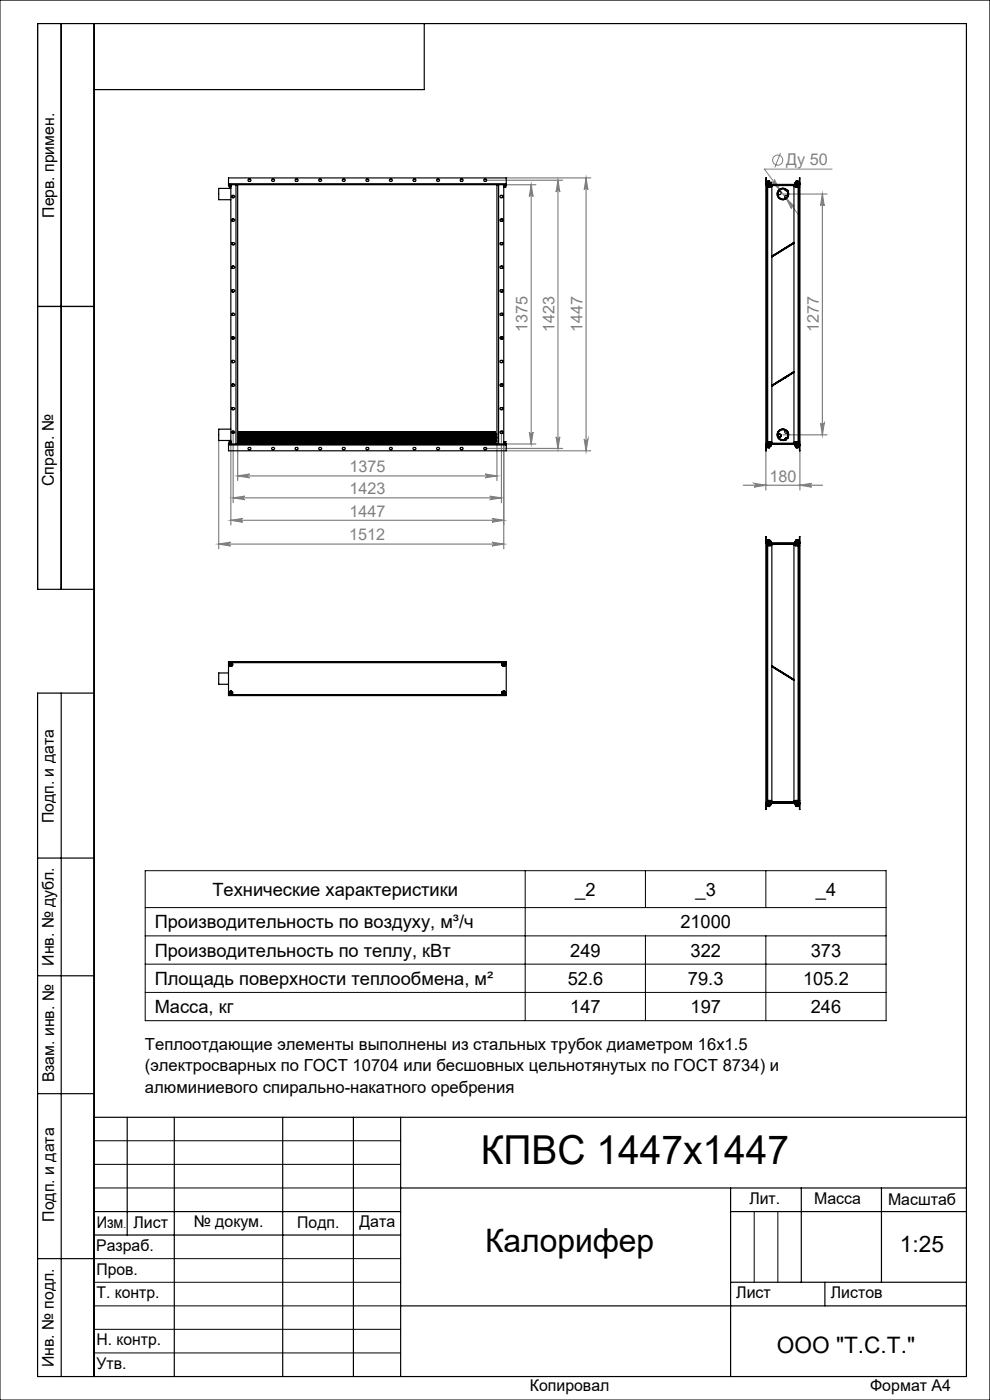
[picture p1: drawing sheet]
<svg xmlns="http://www.w3.org/2000/svg" width="210mm" height="297mm" viewBox="0 0 210 297" stroke-linecap="round" stroke-linejoin="round" font-family="sans-serif">
<defs><g id="words">
<text font-size="8.5" x="102" y="247">КПВС 1447х1447</text>
<text font-size="6.9" x="102.9" y="265.6">Калорифер</text>
<g font-size="4.8">
<text x="190.9" y="265.6">1:25</text>
<text x="164.8" y="287">ООО &quot;Т.С.Т.&quot;</text>
</g>
<g font-size="3.9">
<text x="45.1" y="190.1">Технические характеристики</text>
<text x="122" y="190">_2</text>
<text x="147.5" y="190">_3</text>
<text x="173.1" y="190">_4</text>
<text x="32.8" y="196.9">Производительность по воздуху, м³/ч</text>
<text x="144.3" y="196.9">21000</text>
<text x="32.8" y="202.9">Производительность по теплу, кВт</text>
<text x="121" y="202.9">249</text>
<text x="146.5" y="202.9">322</text>
<text x="172" y="202.9">373</text>
<text x="32.8" y="208.9">Площадь поверхности теплообмена, м²</text>
<text x="120.4" y="208.9">52.6</text>
<text x="145.9" y="208.9">79.3</text>
<text x="170.4" y="208.9">105.2</text>
<text x="32.8" y="214.9">Масса, кг</text>
<text x="121" y="214.9">147</text>
<text x="146.5" y="214.9">197</text>
<text x="172" y="214.9">246</text>
</g>
<g font-size="3.5">
<text x="30.7" y="222.8">Теплоотдающие элементы выполнены из стальных трубок диаметром 16x1.5</text>
<text x="30.7" y="227.3">(электросварных по ГОСТ 10704 или бесшовных цельнотянутых по ГОСТ 8734) и</text>
<text x="30.7" y="231.8">алюминиевого спирально-накатного оребрения</text>
</g>
<g font-size="3.4" fill="#808080">
<text x="166.8" y="35.1">Ду 50</text>
<text x="111.9" y="70.5" transform="rotate(-90 111.9 70.5)">1375</text>
<text x="117.6" y="70.5" transform="rotate(-90 117.6 70.5)">1423</text>
<text x="123.6" y="70.5" transform="rotate(-90 123.6 70.5)">1447</text>
<text x="173.7" y="70.5" transform="rotate(-90 173.7 70.5)">1277</text>
<text x="74.1" y="100.2">1375</text>
<text x="74.1" y="104.8">1423</text>
<text x="163.2" y="102.2">180</text>
<text x="74.1" y="109.6">1447</text>
<text x="74" y="114.6">1512</text>
</g>
<g font-size="3.4">
<text x="11.5" y="46.2" transform="rotate(-90 11.5 46.2)">Перв. примен.</text>
<text x="11.4" y="103.2" transform="rotate(-90 11.4 103.2)">Справ. №</text>
<text x="11.4" y="174.7" transform="rotate(-90 11.4 174.7)">Подп. и дата</text>
<text x="11.5" y="204.9" transform="rotate(-90 11.5 204.9)">Инв. № дубл.</text>
<text x="11.5" y="229.6" transform="rotate(-90 11.5 229.6)">Взам. инв. №</text>
<text x="159" y="255.5">Лит.</text>
<text x="172.7" y="255.5">Масса</text>
<text x="188.4" y="255.6">Масштаб</text>
<text x="11.5" y="259.2" transform="rotate(-90 11.5 259.2)">Подп. и дата</text>
<text x="20.5" y="260.4">Изм</text>
<text x="28.3" y="260.4">Лист</text>
<text x="41.1" y="260.4">№ докум.</text>
<text x="63.1" y="260.4">Подп.</text>
<text x="76.2" y="260.4">Дата</text>
<text x="20.4" y="265.4">Разраб.</text>
<text x="20.5" y="275.4">Т. контр.</text>
<text x="20.5" y="270.4">Пров.</text>
<text x="156.2" y="275.4">Лист</text>
<text x="176.2" y="275.4">Листов</text>
<text x="20.5" y="285.4">Н. контр.</text>
<text x="11.4" y="290" transform="rotate(-90 11.4 290)">Инв. № подл.</text>
<text x="20.5" y="290.4">Утв.</text>
<text x="112.4" y="295">Копировал</text>
<text x="184.6" y="295">Формат А4</text>
</g>
<text font-size="2.1" x="26.2" y="260.4">.</text>
</g></defs>
<g fill="none" stroke="#808080" stroke-width=".21">
<path d="M163.7 38.6a.38 .38 0 0 0 .5 0 .38 .38 0 0 0 .1-.5l1.2 2.2zM165.6 32.5l-1.2 3M176.5 35.9h-14.4l7.5 9.9M166.7 42l1.8 1.8a.38 .38 0 0 0-.5-.1 .38 .38 0 0 0-.1 .5z"/>
<circle cx="165" cy="34" r="1.08"/>
</g>
<g fill="none" stroke="#808080" stroke-width=".25">
<path d="M103 38.2h16.3M107.4 39.2h6.3M107.4 37.7h17.9M112.7 39.2v55M112.7 39.2l.4 2.5a.39 .39 0 0 0-.4-.4 .39 .39 0 0 0-.4 .4zM118.4 38.2l.3 2.5a.39 .39 0 0 0-.3-.3 .39 .39 0 0 0-.4 .3zM118.4 38.2v56.9M124.3 37.7v57.9M124.3 37.7l.4 2.5a.39 .39 0 0 0-.4-.3 .39 .39 0 0 0-.4 .3zM166.1 41.2h9.3M174.4 41.2l.4 2.5a.39 .39 0 0 0-.4-.4 .39 .39 0 0 0-.3 .4zM174.4 41.2v51"/>
<path d="M46.4 93.4v23M49 94.2v17.2M49.5 91.9v14.7M50.4 94.2v7.7M103 95.1h16.3M105.4 94.2v7.7M106.4 91.9v14.7M106.9 94.2v22.2M107.4 94.2h6.3M107.4 95.6h17.9M112.3 91.7a.39 .39 0 0 0 .4 .4 .39 .39 0 0 0 .4-.4l-.4 2.5zM118 92.7a.39 .39 0 0 0 .4 .3 .39 .39 0 0 0 .3-.3l-.3 2.4z"/>
<path d="M123.9 93.1a.39 .39 0 0 0 .4 .4 .39 .39 0 0 0 .4-.4l-.4 2.5zM162.5 95.6v8.4M166.1 92.2h9.3M169.7 95.6v8.4M174.1 89.7a.39 .39 0 0 0 .3 .4 .39 .39 0 0 0 .4-.4l-.4 2.5zM46.4 115.4l2.5-.4a.39 .39 0 0 0-.4 .4 .39 .39 0 0 0 .4 .4zM46.4 115.4h60.5M49 110.4h57.9M49 110.4l2.5-.4a.39 .39 0 0 0-.4 .4 .39 .39 0 0 0 .4 .4zM49.5 105.6h56.9M49.5 105.6l2.5-.3a.37 .37 0 0 0-.4 .3 .37 .37 0 0 0 .4 .4zM50.4 101h55"/>
<path d="M50.4 101l2.5-.4a.39 .39 0 0 0-.3 .4 .39 .39 0 0 0 .3 .3zM102.9 100.6l2.5 .4-2.5 .3a.39 .39 0 0 0 .4-.3 .39 .39 0 0 0-.4-.4zM103.9 105.3l2.5 .3-2.5 .4a.37 .37 0 0 0 .3-.4 .37 .37 0 0 0-.3-.3zM104.4 115l2.5 .4-2.5 .4a.39 .39 0 0 0 .3-.4 .39 .39 0 0 0-.3-.4zM104.4 110l2.5 .4-2.5 .4a.39 .39 0 0 0 .3-.4 .39 .39 0 0 0-.3-.4zM157.7 102.9h16.8M160 102.5l2.5 .4-2.5 .4a.39 .39 0 0 0 .3-.4 .39 .39 0 0 0-.3-.4zM169.7 102.9l2.5-.4a.39 .39 0 0 0-.4 .4 .39 .39 0 0 0 .4 .4z"/>
</g>
<g fill="none" stroke="#000" stroke-width=".21">
<path d="M0 0h210v297h-210zM30.8 184.7h157.2v31.8h-157.2zM30.8 198.5h157.2M30.8 192.5h157.2M111.4 184.7v31.8M136.9 184.7v7.8M136.9 198.5v18M162.5 184.7v7.8M162.5 198.5v18M30.8 204.5h157.2M30.8 210.5h157.2M20 242h65"/>
<path d="M20 247h65M20 252h65M160 257v15M165 257v15M20 267h65M20 272h65M20 277h65M20 282h65M20 287h65"/>
</g>
<g fill="none" stroke="#000" stroke-width=".25">
<path d="M13 5v120M20 5v287M90 5v14h-70M8 65h12M20 125h-12v-120h197v287h-197v-145h12M13 147v145M8 182h12M8 207h12M8 232h12M20 237h185M27 237v25M37 237v55"/>
<path d="M60 237v55M75 237v55M85 237v55M20 257h65M85 252h120M155 252v40M155 257h50M170 252v20M187 252v20M8 267h12M20 262h65M85 277h120"/>
<path d="M155 272h50M175 272v5"/>
</g>
<g fill="#808080">
<path d="M166.7 42l1.2 2.2a.38 .38 0 0 1 .1-.5 .38 .38 0 0 1 .5 .1zM163.7 38.6l1.8 1.7-1.2-2.2a.38 .38 0 0 1-.1 .5 .38 .38 0 0 1-.5 0z"/>
<path d="M104.4 115l2.5 .4-2.5 .4a.39 .39 0 0 0 .3-.4 .39 .39 0 0 0-.3-.4zM46.4 115.4l2.5-.4a.39 .39 0 0 0-.4 .4 .39 .39 0 0 0 .4 .4z"/>
<path d="M118 92.7a.39 .39 0 0 0 .4 .3 .39 .39 0 0 0 .3-.3l-.3 2.4zM118.4 38.2l.3 2.5a.39 .39 0 0 0-.3-.3 .39 .39 0 0 0-.4 .3z"/>
<path d="M112.7 39.2l.4 2.5a.39 .39 0 0 0-.4-.4 .39 .39 0 0 0-.4 .4zM112.3 91.7a.39 .39 0 0 0 .4 .4 .39 .39 0 0 0 .4-.4l-.4 2.5zM124.3 37.7l.4 2.5a.39 .39 0 0 0-.4-.3 .39 .39 0 0 0-.4 .3zM123.9 93.1a.39 .39 0 0 0 .4 .4 .39 .39 0 0 0 .4-.4l-.4 2.5zM174.4 41.2l.4 2.5a.39 .39 0 0 0-.4-.4 .39 .39 0 0 0-.3 .4zM174.1 89.7a.39 .39 0 0 0 .3 .4 .39 .39 0 0 0 .4-.4l-.4 2.5z"/>
<path d="M160 102.5l2.5 .4-2.5 .4a.39 .39 0 0 0 .3-.4 .39 .39 0 0 0-.3-.4zM169.7 102.9l2.5-.4a.39 .39 0 0 0-.4 .4 .39 .39 0 0 0 .4 .4z"/>
<path d="M50.4 101l2.5-.4a.39 .39 0 0 0-.3 .4 .39 .39 0 0 0 .3 .3zM102.9 100.6l2.5 .4-2.5 .3a.39 .39 0 0 0 .4-.3 .39 .39 0 0 0-.4-.4zM49 110.4l2.5-.4a.39 .39 0 0 0-.4 .4 .39 .39 0 0 0 .4 .4zM104.4 110l2.5 .4-2.5 .4a.39 .39 0 0 0 .3-.4 .39 .39 0 0 0-.3-.4z"/>
<path d="M49.5 105.6l2.5-.3a.37 .37 0 0 0-.4 .3 .37 .37 0 0 0 .4 .4zM103.9 105.3l2.5 .3-2.5 .4a.37 .37 0 0 0 .3-.4 .37 .37 0 0 0-.3-.3z"/>
</g>
<g fill="none" stroke="#000" stroke-width=".25">
<path d="M48.5 39v.2M48.5 39v-1.3h58.9v1.3M48.5 39.2v.1h.5M48.5 39h58.9M48.5 39.2h1.6M48.6 39.3l.4 .1M48.6 39.6h.1M48.6 39.6h.4M48.6 39.4v.2M48.7 39.6h.2M48.7 39.4v.2M48.9 39.6h.1"/>
<path d="M49 40h-2.6v2.4h2.6M49 39.2v55M50.1 39.2h55.3M50.1 39.2v55M50.4 39.2v55M105.4 39.2v55M105.4 39.2h.4M105.8 39.2h1.6M105.8 39.2v55M106.9 39.4h.3M106.9 39.2v55M106.9 39.6h.3"/>
<path d="M106.9 39.4v.2M107.2 39.6h.1M107.2 39.4v.2M107.2 39.3v.3M107.4 39v.2M107.4 39.2v.1h-.5M162.5 39l.2 .2M162.5 39.2h7.2v55h-7.2zM162.5 39v-1.3l.1 1.3M162.5 39h.1M162.6 39v.1h6.9l.1-.1M162.6 39.2h.1"/>
<path d="M162.7 39.3h6.8M162.7 39h.1M162.7 39h.2M162.7 38.7h.2M162.7 38.7h.1M162.7 38.7h.7M162.7 39.6h.2M162.7 39.6h.1M162.7 39.6h.7M162.7 38.7v.3M162.7 39.4v.2M162.8 39.4v54.6"/>
<path d="M162.9 39h.1M162.9 38.4h.4M162.9 38.4v.6M162.9 39h.3M162.9 38.7h.3M162.9 39.6h.3M162.9 38.7v.3M162.9 39.4v.2M163.2 39h.1M163.2 38.7h.2M163.2 39.6h.1M163.2 38.7v.3"/>
<path d="M163.2 39.4v.2M163.3 39h.1M163.3 38.4v.6M163.3 39.6h.1M163.3 39.4v.2M163.4 39h.1M163.4 38.7h.1M163.4 39.6h.1M163.4 38.7v.3M163.4 39.4v.2M163.5 39.1l-.8-.1v55.4l.8-.1M163.5 39.3l-.8 .1"/>
<path d="M163.8 39.5l.1-.1h4.3l.2 .2v11.8l-4.7 3zM168.7 39h.8v55.4h-.8M168.7 39.4h.8M168.7 39.3v.3M168.7 38.7h.2M168.7 39h.1M168.7 39h.2M168.7 38.7h.1M168.7 38.7h.7M168.7 39.6h.1M168.7 39.6h.7M168.7 38.7v.4"/>
<path d="M168.8 39.6h.1M168.8 39.4v.2M168.9 39h.1M168.9 38.4h.4M168.9 38.4v.6M168.9 39h.3M168.9 38.7h.3M168.9 39.6h.3M168.9 38.7v.3M168.9 39.4v.2M169.2 39h.1M169.2 38.7h.2"/>
<path d="M169.2 39.6h.2M169.2 38.7v.3M169.2 39.4v.2M169.3 39h.1M169.3 38.4v.6M169.3 39.4v54.6M169.4 39h.1M169.4 38.7h.1M169.4 39.6h.1M169.4 38.7v.3M169.4 39.4v.2M169.6 39v-1.3l.1 1.3"/>
<path d="M169.6 39h.1M169.7 39l-.2 .2M49.2 46.5v.4M49.2 51.5v.4M49.2 56.5v.4M49.5 41.4l-.1 .5M49.8 51.8l-.2 .1M106.1 51.5h.4l.2 .1v.2l-.5 .1-.1-.1zM106.6 41.5v.4M106.6 46.5v.4M106.6 51.5v.4M106.6 56.5v.4"/>
<path d="M163.7 54.5l4.7-2.9v27.2l-4.7 3zM163.8 54.3h.1M163.8 54.3l.1 .1M163.9 54.4h.1M165.1 40.7a.35 .35 0 0 1 .5 .1 .35 .35 0 0 1-.1 .5 .35 .35 0 0 1-.5-.2M166.4 40.2l.1 .2 .4 .1M166.5 40h.1M167 40.4h.1M167 41.6a.34 .34 0 0 0-.5 0 .34 .34 0 0 0 .1 .4M168.3 51.5l-4.5 2.8M168.3 51.5h.1M168.3 51.5v.1"/>
<path d="M168.3 51.6l-4.4 2.8M49.2 61.5v.4M49.2 66.5v.4M49.2 71.5v.4M49.2 76.5v.4M106.1 66.6l.4-.1 .2 .1v.2l-.5 .1zM106.1 71.5h.5l.1 .3-.5 .1-.1-.1zM106.5 66.5l.1 .4M106.6 66.6v.1M106.6 61.5v.4M106.6 71.5v.4M106.6 76.5v.4"/>
<path d="M167 79.7h.1M167.1 79.8h.1M168.3 78.9l-4.5 2.8M168.3 78.9h.1M168.3 78.9v.2M168.3 79.1l-4.4 2.7M48.5 94.2v.2M48.5 94.4h58.9M48.5 94.4v1.2h58.9v-1.2M48.5 94.2h1.6M48.6 93.7h.1M48.6 93.7h.4"/>
<path d="M48.6 93.7v.3M48.7 93.7h.2M48.7 93.7v.3M48.9 93.7h.1M49 91h-2.6v2.4h2.6M49 94l-.4 .1M49 94.1l-.5 .1M49.2 81.5v.4M49.2 86.5v.4M49.4 91.5l.1 .4M50.1 94.2h55.3M50.4 93.6h.6"/>
<path d="M50.4 92.7h.3M50.4 92.1h.3M50.7 92.5v1.5M50.7 91.6v.9M50.7 91.6v1.2M50.7 94h.1M50.7 92.5h.1M50.7 91.6h.1M50.7 92.5v.8M50.7 93.3v.7M50.7 92.1v.7h.3M50.7 91.6v.5"/>
<path d="M50.7 92.1h.3M50.9 92.5v1.5M50.9 91.6v.9M50.9 91.6v1.2M50.9 94h.1M50.9 92.5h.1M50.9 91.6h.1M50.9 92.5v.8M50.9 93.3v.7M51 92.9v.7M51 92.1v.7M51 92.9h-.6"/>
<path d="M51 93.6l.1 .4M51 92.8h.1M51.1 94h.1M51.1 92.5h.1M51.1 91.6h.1M51.1 92.5v1.5M51.1 91.6v.9M51.1 92.5v.4M51.1 92.5l-.1 .4M51.1 91.6v.5M51.1 91.6l-.1 .5M51.1 92.9v.7"/>
<path d="M51.1 92.1v.7M51.1 93.6h.5M51.1 92.9h.5M51.1 93.6v.4M51.1 92.8h.1M51.1 92.8h.5M51.1 92.1h.5M51.3 92.9v.7M51.3 92.1v.7zM51.3 94h.1M51.3 92.5h.1M51.3 91.6v.5"/>
<path d="M51.3 92.5v.4M51.3 93.6v.4M51.3 91.6h.1M51.3 92.9v.4M51.3 93.3v.3M51.3 92.5v.8M51.3 93.3v.7M51.3 91.6v.9M51.5 92.9v.7M51.5 92.1v.7zM51.5 94h.1M51.5 92.5h.1"/>
<path d="M51.5 91.6v.5M51.5 92.5v.4M51.5 93.6v.4M51.5 91.6h.1M51.5 92.9v.4M51.5 93.3v.3M51.5 92.5v.8M51.5 93.3v.7M51.5 91.6v.9M51.6 92.9v.7M51.6 92.1v.7M51.6 93.6l.1 .4"/>
<path d="M51.6 92.8h.1M51.7 94h.1M51.7 92.5h.1M51.7 91.6h.1M51.7 92.5v.8M51.7 93.3v.7M51.7 91.6v.9M51.7 92.5v.4M51.7 92.5l-.1 .4M51.7 91.6v.5M51.7 91.6l-.1 .5M51.7 92.9v.4"/>
<path d="M51.7 93.3v.3M51.7 92.1v.7M51.7 93.6h.5M51.7 92.9h.5M51.7 93.6v.4M51.7 92.8h.1M51.7 92.8h.5M51.7 92.1h.5M51.9 92.5v1.5M51.9 91.6v.9M51.9 91.6v1.2M51.9 94h.1"/>
<path d="M51.9 92.5h.1M51.9 91.6h.1M51.9 92.5v.8M51.9 93.3v.7M52.1 92.5v1.5M52.1 91.6v.9M52.1 91.6v1.2M52.1 94h.1M52.1 92.5h.1M52.1 91.6h.1M52.1 92.5v.8M52.1 93.3v.7"/>
<path d="M52.2 92.9v.7M52.2 92.1v.7M52.2 93.6l.1 .4M52.2 92.8h.1M52.3 94h.1M52.3 92.5h.1M52.3 91.6h.1M52.3 92.5v1.5M52.3 91.6v.9M52.3 92.5l-.1 .4M52.3 92.5v.4M52.3 91.6v.5"/>
<path d="M52.3 91.6l-.1 .5M52.3 92.9v.7M52.3 92.1v.7M52.3 93.6h.5M52.3 92.9h.5M52.3 93.6v.4M52.3 92.8h.1M52.3 92.8h.5M52.3 92.1h.5M52.5 92.5v1.5M52.5 91.6v.9M52.5 91.6v1.2"/>
<path d="M52.5 94h.1M52.5 92.5h.1M52.5 91.6h.1M52.5 92.5v.8M52.5 93.3v.7M52.7 92.5v1.5M52.7 91.6v.9M52.7 91.6v1.2M52.7 94h.1M52.7 92.5h.1M52.7 91.6h.1M52.7 92.5v.8"/>
<path d="M52.7 93.3v.7M52.8 92.9v.7M52.8 92.1v.7M52.8 93.6l.1 .4M52.8 92.8h.1M52.9 94h.1M52.9 92.5h.1M52.9 91.6h.1M52.9 92.5v1.5M52.9 91.6v.9M52.9 92.5v.4M52.9 92.5l-.1 .4"/>
<path d="M52.9 91.6v.5M52.9 91.6l-.1 .5M52.9 92.9v.7M52.9 92.1v.7M52.9 93.6h.5M52.9 92.9h.5M52.9 93.6v.4M52.9 92.8h.1M52.9 92.8h.5M52.9 92.1h.5M53.1 92.9v.7M53.1 92.1v.7z"/>
<path d="M53.1 94h.1M53.1 92.5h.1M53.1 91.6v.5M53.1 92.5v.4M53.1 93.6v.4M53.1 91.6h.1M53.1 92.9v.4M53.1 93.3v.3M53.1 92.5v.8M53.1 93.3v.7M53.1 91.6v.9M53.3 92.9v.7"/>
<path d="M53.3 92.1v.7zM53.3 94h.1M53.3 92.5h.1M53.3 91.6v.5M53.3 92.5v.4M53.3 93.6v.4M53.3 91.6h.1M53.3 92.9v.4M53.3 93.3v.3M53.3 92.5v.8M53.3 93.3v.7M53.3 91.6v.9"/>
<path d="M53.4 92.9v.7M53.4 92.1v.7M53.4 93.6l.1 .4M53.4 92.8h.1M53.5 94h.1M53.5 92.5h.1M53.5 91.6h.1M53.5 92.5v.8M53.5 93.3v.7M53.5 91.6v.9M53.5 92.5v.4M53.5 92.5l-.1 .4"/>
<path d="M53.5 91.6v.5M53.5 91.6l-.1 .5M53.5 92.9v.4M53.5 93.3v.3M53.5 92.1v.7M53.5 93.6h.5M53.5 92.9h.5M53.5 93.6v.4M53.5 92.8h.1M53.5 92.8h.5M53.5 92.1h.5M53.7 92.9v.7"/>
<path d="M53.7 92.1v.7zM53.7 94h.1M53.7 92.5h.1M53.7 91.6v.5M53.7 92.5v.4M53.7 93.6v.4M53.7 91.6h.1M53.7 92.9v.4M53.7 93.3v.3M53.7 92.5v.8M53.7 93.3v.7M53.7 91.6v.9"/>
<path d="M53.9 92.9v.7M53.9 91.6v.9M53.9 92.1v.7zM53.9 94h.1M53.9 92.5h.1M53.9 91.6v.5M53.9 92.5v.4M53.9 93.6v.4M53.9 91.6h.1M53.9 92.9v.4M53.9 93.3v.3M53.9 92.5v.8"/>
<path d="M53.9 93.3v.7M54 92.9v.7M54 92.1v.7M54 93.6l.1 .4M54 92.8h.1M54.1 94h.1M54.1 92.5h.1M54.1 91.6h.1M54.1 92.5v.8M54.1 93.3v.7M54.1 91.6v.9M54.1 92.5v.4"/>
<path d="M54.1 92.5l-.1 .4M54.1 91.6v.5M54.1 91.6l-.1 .5M54.1 92.9v.4M54.1 93.3v.3M54.1 92.1v.7M54.1 93.6h.5M54.1 92.9h.5M54.1 93.6v.4M54.1 92.8h.1M54.1 92.8h.5M54.1 92.1h.5"/>
<path d="M54.3 92.5v1.5M54.3 91.6v.9M54.3 91.6v1.2M54.3 94h.1M54.3 92.5h.1M54.3 91.6h.1M54.3 92.5v.8M54.3 93.3v.7M54.5 92.5v1.5M54.5 91.6v.9M54.5 91.6v1.2M54.5 94h.1"/>
<path d="M54.5 92.5h.1M54.5 91.6h.1M54.5 92.5v.8M54.5 93.3v.7M54.6 92.9v.7M54.6 92.1v.7M54.6 93.6l.1 .4M54.6 92.8h.1M54.7 94h.1M54.7 92.5h.1M54.7 91.6h.1M54.7 92.5v1.5"/>
<path d="M54.7 91.6v.9M54.7 92.5v.4M54.7 92.5l-.1 .4M54.7 91.6v.5M54.7 91.6l-.1 .5M54.7 92.9v.7M54.7 92.1v.7M54.7 93.6h.5M54.7 92.9h.5M54.7 93.6v.4M54.7 92.8h.1M54.7 92.8h.5"/>
<path d="M54.7 92.1h.5M54.9 92.5v1.5M54.9 91.6v.9M54.9 91.6v1.2M54.9 94h.1M54.9 92.5h.1M54.9 91.6h.1M54.9 92.5v.8M54.9 93.3v.7M55.1 92.5v1.5M55.1 91.6v.9M55.1 91.6v1.2"/>
<path d="M55.1 94h.1M55.1 92.5h.1M55.1 91.6h.1M55.1 92.5v.8M55.1 93.3v.7M55.2 92.9v.7M55.2 92.1v.7M55.2 93.6l.1 .4M55.2 92.8h.1M55.3 94h.1M55.3 92.5h.1M55.3 91.6h.1"/>
<path d="M55.3 92.5v1.5M55.3 91.6v.9M55.3 92.5l-.1 .4M55.3 92.5v.4M55.3 91.6v.5M55.3 91.6l-.1 .5M55.3 92.9v.7M55.3 92.1v.7M55.3 93.6h.5M55.3 92.9h.5M55.3 93.6v.4M55.3 92.8h.1"/>
<path d="M55.3 92.8h.5M55.3 92.1h.5M55.5 92.9v.7M55.5 92.1v.7zM55.5 94h.1M55.5 92.5h.1M55.5 91.6v.5M55.5 92.5v.4M55.5 93.6v.4M55.5 91.6h.1M55.5 92.9v.4M55.5 93.3v.3"/>
<path d="M55.5 92.5v.8M55.5 93.3v.7M55.5 91.6v.9M55.7 92.9v.7M55.7 91.6v.9M55.7 92.1v.7zM55.7 94h.1M55.7 92.5h.1M55.7 91.6v.5M55.7 92.5v.4M55.7 93.6v.4M55.7 91.6h.1"/>
<path d="M55.7 92.9v.4M55.7 93.3v.3M55.7 92.5v.8M55.7 93.3v.7M55.8 92.9v.7M55.8 92.1v.7M55.8 93.6l.1 .4M55.8 92.8h.1M55.9 94h.1M55.9 92.5h.1M55.9 91.6h.1M55.9 92.5v.8"/>
<path d="M55.9 93.3v.7M55.9 91.6v.9M55.9 92.5l-.1 .4M55.9 92.5v.4M55.9 91.6v.5M55.9 91.6l-.1 .5M55.9 92.9v.4M55.9 93.3v.3M55.9 92.1v.7M55.9 93.6h.5M55.9 92.9h.5M55.9 93.6v.4"/>
<path d="M55.9 92.8h.1M55.9 92.8h.5M55.9 92.1h.5M56.1 92.5v1.5M56.1 91.6v.9M56.1 91.6v1.2M56.1 94h.1M56.1 92.5h.1M56.1 91.6h.1M56.1 92.5v.8M56.1 93.3v.7M56.3 92.5v1.5"/>
<path d="M56.3 91.6v.9M56.3 91.6v1.2M56.3 94h.1M56.3 92.5h.1M56.3 91.6h.1M56.3 92.5v.8M56.3 93.3v.7M56.4 92.9v.7M56.4 92.1v.7M56.4 93.6l.1 .4M56.4 92.8h.1M56.5 94h.1"/>
<path d="M56.5 92.5h.1M56.5 91.6h.1M56.5 92.5v1.5M56.5 91.6v.9M56.5 92.5l-.1 .4M56.5 92.5v.4M56.5 91.6v.5M56.5 91.6l-.1 .5M56.5 92.9v.7M56.5 92.1v.7M56.5 93.6h.5M56.5 92.9h.5"/>
<path d="M56.5 93.6v.4M56.5 92.8h.1M56.5 92.8h.5M56.5 92.1h.5M56.7 92.5v1.5M56.7 91.6v.9M56.7 91.6v1.2M56.7 94h.1M56.7 92.5h.1M56.7 91.6h.1M56.7 92.5v.8M56.7 93.3v.7"/>
<path d="M56.9 92.5v1.5M56.9 91.6v.9M56.9 91.6v1.2M56.9 94h.1M56.9 92.5h.1M56.9 91.6h.1M56.9 92.5v.8M56.9 93.3v.7M57 92.9v.7M57 92.1v.7M57 93.6l.1 .4M57 92.8h.1"/>
<path d="M57.1 94h.1M57.1 92.5h.1M57.1 91.6h.1M57.1 92.5v1.5M57.1 91.6v.9M57.1 92.5v.4M57.1 92.5l-.1 .4M57.1 91.6v.5M57.1 91.6l-.1 .5M57.1 92.9v.7M57.1 92.1v.7M57.1 93.6h.5"/>
<path d="M57.1 92.9h.5M57.1 93.6v.4M57.1 92.8h.1M57.1 92.8h.5M57.1 92.1h.5M57.3 92.5v.8M57.3 93.3v.7M57.3 92.9v.7M57.3 91.6v.9M57.3 92.1v.7zM57.3 94h.1M57.3 92.5h.1"/>
<path d="M57.3 91.6v.5M57.3 92.5v.4M57.3 93.6v.4M57.3 91.6h.1M57.3 92.9v.4M57.3 93.3v.3M57.5 92.5v.8M57.5 93.3v.7M57.5 92.9v.7M57.5 92.1v.7zM57.5 94h.1M57.5 92.5h.1"/>
<path d="M57.5 91.6v.5M57.5 92.5v.4M57.5 93.6v.4M57.5 91.6h.1M57.5 92.9v.4M57.5 93.3v.3M57.5 91.6v.9M57.6 92.9v.7M57.6 92.1v.7M57.6 93.6l.1 .4M57.6 92.8h.1M57.7 94h.1"/>
<path d="M57.7 92.5h.1M57.7 91.6h.1M57.7 92.5v.8M57.7 93.3v.7M57.7 91.6v.9M57.7 92.5v.4M57.7 92.5l-.1 .4M57.7 91.6v.5M57.7 91.6l-.1 .5M57.7 92.9v.4M57.7 93.3v.3M57.7 92.1v.7"/>
<path d="M57.7 93.6h.5M57.7 92.9h.5M57.7 93.6v.4M57.7 92.8h.1M57.7 92.8h.5M57.7 92.1h.5M57.9 92.5v1.5M57.9 91.6v.9M57.9 91.6v1.2M57.9 94h.1M57.9 92.5h.1M57.9 91.6h.1"/>
<path d="M57.9 92.5v.8M57.9 93.3v.7M58.1 92.5v1.5M58.1 91.6v.9M58.1 91.6v1.2M58.1 94h.1M58.1 92.5h.1M58.1 91.6h.1M58.1 92.5v.8M58.1 93.3v.7M58.2 92.9v.7M58.2 92.1v.7"/>
<path d="M58.2 93.6l.1 .4M58.2 92.8h.1M58.3 94h.1M58.3 92.5h.1M58.3 91.6h.1M58.3 92.5v1.5M58.3 91.6v.9M58.3 92.5v.4M58.3 92.5l-.1 .4M58.3 91.6l-.1 .5M58.3 91.6v.5M58.3 92.9v.7"/>
<path d="M58.3 92.1v.7M58.3 93.6h.5M58.3 92.9h.5M58.3 93.6v.4M58.3 92.8h.1M58.3 92.8h.5M58.3 92.1h.5M58.5 92.5v1.5M58.5 91.6v.9M58.5 91.6v1.2M58.5 94h.1M58.5 92.5h.1"/>
<path d="M58.5 91.6h.1M58.5 92.5v.8M58.5 93.3v.7M58.7 92.5v1.5M58.7 91.6v.9M58.7 91.6v1.2M58.7 94h.1M58.7 92.5h.1M58.7 91.6h.1M58.7 92.5v.8M58.7 93.3v.7M58.8 92.9v.7"/>
<path d="M58.8 92.1v.7M58.8 93.6l.1 .4M58.8 92.8h.1M58.9 94h.1M58.9 92.5h.1M58.9 91.6h.1M58.9 92.5v1.5M58.9 91.6v.9M58.9 92.5v.4M58.9 92.5l-.1 .4M58.9 91.6l-.1 .5M58.9 91.6v.5"/>
<path d="M58.9 92.9v.7M58.9 92.1v.7M58.9 93.6h.5M58.9 92.9h.5M58.9 93.6v.4M58.9 92.8h.1M58.9 92.8h.5M58.9 92.1h.5M59.1 92.9v.7M59.1 92.1v.7zM59.1 94h.1M59.1 92.5h.1"/>
<path d="M59.1 91.6v.5M59.1 92.5v.4M59.1 93.6v.4M59.1 91.6h.1M59.1 92.9v.4M59.1 93.3v.3M59.1 92.5v.8M59.1 93.3v.7M59.1 91.6v.9M59.3 92.9v.7M59.3 92.1v.7zM59.3 94h.1"/>
<path d="M59.3 92.5h.1M59.3 91.6v.5M59.3 92.5v.4M59.3 93.6v.4M59.3 91.6h.1M59.3 92.9v.4M59.3 93.3v.3M59.3 92.5v.8M59.3 93.3v.7M59.3 91.6v.9M59.4 92.9v.7M59.4 92.1v.7"/>
<path d="M59.4 93.6l.1 .4M59.4 92.8h.1M59.5 94h.1M59.5 92.5h.1M59.5 91.6h.1M59.5 92.5v.8M59.5 93.3v.7M59.5 91.6v.9M59.5 92.5v.4M59.5 92.5l-.1 .4M59.5 91.6v.5M59.5 91.6l-.1 .5"/>
<path d="M59.5 92.9v.4M59.5 93.3v.3M59.5 92.1v.7M59.5 93.6h.5M59.5 92.9h.5M59.5 93.6v.4M59.5 92.8h.1M59.5 92.8h.5M59.5 92.1h.5M59.7 92.5v1.5M59.7 91.6v.9M59.7 91.6v1.2"/>
<path d="M59.7 94h.1M59.7 92.5h.1M59.7 91.6h.1M59.7 92.5v.8M59.7 93.3v.7M59.9 92.5v1.5M59.9 91.6v.9M59.9 91.6v1.2M59.9 94h.1M59.9 92.5h.1M59.9 91.6h.1M59.9 92.5v.8"/>
<path d="M59.9 93.3v.7M60 92.9v.7M60 92.1v.7M60 93.6l.1 .4M60 92.8h.1M60.1 94h.1M60.1 92.5h.1M60.1 91.6h.1M60.1 92.5v1.5M60.1 91.6v.9M60.1 92.5v.4M60.1 92.5l-.1 .4"/>
<path d="M60.1 91.6v.5M60.1 91.6l-.1 .5M60.1 92.9v.7M60.1 92.1v.7M60.1 93.6h.5M60.1 92.9h.5M60.1 93.6v.4M60.1 92.8h.1M60.1 92.8h.5M60.1 92.1h.5M60.3 92.5v1.5M60.3 91.6v.9"/>
<path d="M60.3 91.6v1.2M60.3 94h.1M60.3 92.5h.1M60.3 91.6h.1M60.3 92.5v.8M60.3 93.3v.7M60.5 92.5v1.5M60.5 91.6v.9M60.5 91.6v1.2M60.5 94h.1M60.5 92.5h.1M60.5 91.6h.1"/>
<path d="M60.5 92.5v.8M60.5 93.3v.7M60.6 92.9v.7M60.6 92.1v.7M60.6 93.6l.1 .4M60.6 92.8h.1M60.7 94h.1M60.7 92.5h.1M60.7 91.6h.1M60.7 92.5v1.5M60.7 91.6v.9M60.7 92.5v.4"/>
<path d="M60.7 92.5l-.1 .4M60.7 91.6v.5M60.7 91.6l-.1 .5M60.7 92.9v.7M60.7 92.1v.7M60.7 93.6h.5M60.7 92.9h.5M60.7 93.6v.4M60.7 92.8h.1M60.7 92.8h.5M60.7 92.1h.5M60.9 92.5v.8"/>
<path d="M60.9 93.3v.7M60.9 92.9v.7M60.9 92.1v.7zM60.9 94h.1M60.9 92.5h.1M60.9 91.6v.5M60.9 92.5v.4M60.9 93.6v.4M60.9 91.6h.1M60.9 92.9v.4M60.9 93.3v.3M60.9 91.6v.9"/>
<path d="M61.1 92.9v.7M61.1 92.1v.7zM61.1 94h.1M61.1 92.5h.1M61.1 91.6v.5M61.1 92.5v.4M61.1 93.6v.4M61.1 91.6h.1M61.1 92.5v.8M61.1 93.3v.7M61.1 92.9v.4M61.1 93.3v.3"/>
<path d="M61.1 91.6v.9M61.2 92.9v.7M61.2 92.1v.7M61.2 93.6l.1 .4M61.2 92.8h.1M61.3 94h.1M61.3 92.5h.1M61.3 91.6h.1M61.3 92.5v.8M61.3 93.3v.7M61.3 91.6v.9M61.3 92.5l-.1 .4"/>
<path d="M61.3 92.5v.4M61.3 91.6v.5M61.3 91.6l-.1 .5M61.3 92.9v.4M61.3 93.3v.3M61.3 92.1v.7M61.3 93.6h.5M61.3 92.9h.5M61.3 93.6v.4M61.3 92.8h.1M61.3 92.8h.5M61.3 92.1h.5"/>
<path d="M61.5 92.5v1.5M61.5 91.6v.9M61.5 91.6v1.2M61.5 94h.1M61.5 92.5h.1M61.5 91.6h.1M61.5 92.5v.8M61.5 93.3v.7M61.7 92.5v1.5M61.7 91.6v.9M61.7 91.6v1.2M61.7 94h.1"/>
<path d="M61.7 92.5h.1M61.7 91.6h.1M61.7 92.5v.8M61.7 93.3v.7M61.8 92.9v.7M61.8 92.1v.7M61.8 93.6l.1 .4M61.8 92.8h.1M61.9 94h.1M61.9 92.5h.1M61.9 91.6h.1M61.9 92.5v.8"/>
<path d="M61.9 93.3v.7M61.9 91.6v.9M61.9 92.5l-.1 .4M61.9 92.5v.4M61.9 91.6l-.1 .5M61.9 91.6v.5M61.9 92.9v.4M61.9 93.3v.3M61.9 92.1v.7M61.9 93.6h.5M61.9 92.9h.5M61.9 93.6v.4"/>
<path d="M61.9 92.8h.1M61.9 92.8h.5M61.9 92.1h.5M62.1 92.5v1.5M62.1 91.6v.9M62.1 91.6v1.2M62.1 94h.1M62.1 92.5h.1M62.1 91.6h.1M62.1 92.5v.8M62.1 93.3v.7M62.3 92.5v1.5"/>
<path d="M62.3 91.6v.9M62.3 91.6v1.2M62.3 94h.1M62.3 92.5h.1M62.3 91.6h.1M62.3 92.5v.8M62.3 93.3v.7M62.4 92.9v.7M62.4 92.1v.7M62.4 93.6l.1 .4M62.4 92.8h.1M62.5 94h.1"/>
<path d="M62.5 92.5h.1M62.5 91.6h.1M62.5 92.5v1.5M62.5 91.6v.9M62.5 92.5v.4M62.5 92.5l-.1 .4M62.5 91.6v.5M62.5 91.6l-.1 .5M62.5 92.9v.7M62.5 92.1v.7M62.5 93.6h.5M62.5 92.9h.5"/>
<path d="M62.5 93.6v.4M62.5 92.8h.1M62.5 92.8h.5M62.5 92.1h.5M62.6 95l.5-.1 .1 .4-.4 .1zM62.7 92.5v1.5M62.7 91.6v.9M62.7 91.6v1.2M62.7 94h.1M62.7 92.5h.1M62.7 91.6h.1M62.7 92.5v.8"/>
<path d="M62.7 93.3v.7M62.9 92.5v1.5M62.9 91.6v.9M62.9 91.6v1.2M62.9 94h.1M62.9 92.5h.1M62.9 91.6h.1M62.9 92.5v.8M62.9 93.3v.7M63 92.9v.7M63 92.1v.7M63 93.6l.1 .4"/>
<path d="M63 92.8h.1M63.1 94h.1M63.1 92.5h.1M63.1 91.6h.1M63.1 92.5v1.5M63.1 91.6v.9M63.1 92.5v.4M63.1 92.5l-.1 .4M63.1 91.6l-.1 .5M63.1 91.6v.5M63.1 92.9v.7M63.1 92.1v.7"/>
<path d="M63.1 93.6h.5M63.1 92.9h.5M63.1 93.6v.4M63.1 92.8h.1M63.1 92.8h.5M63.1 92.1h.5M63.3 92.9v.7M63.3 92.1v.7zM63.3 94h.1M63.3 92.5h.1M63.3 91.6v.5M63.3 92.5v.4"/>
<path d="M63.3 93.6v.4M63.3 91.6h.1M63.3 92.9v.4M63.3 93.3v.3M63.3 92.5v.8M63.3 93.3v.7M63.3 91.6v.9M63.5 92.9v.7M63.5 91.6v.9M63.5 92.1v.7zM63.5 94h.1M63.5 92.5h.1"/>
<path d="M63.5 91.6v.5M63.5 92.5v.4M63.5 93.6v.4M63.5 91.6h.1M63.5 92.5v.8M63.5 93.3v.7M63.5 92.9v.4M63.5 93.3v.3M63.6 92.9v.7M63.6 92.1v.7M63.6 93.6l.1 .4M63.6 92.8h.1"/>
<path d="M63.7 94h.1M63.7 92.5h.1M63.7 91.6h.1M63.7 92.5v.8M63.7 93.3v.7M63.7 91.6v.9M63.7 91.6v.5M63.7 92.5l-.1 .4M63.7 92.5v.4M63.7 91.6l-.1 .5M63.7 92.9v.4M63.7 93.3v.3"/>
<path d="M63.7 92.1v.7M63.7 93.6h.5M63.7 92.9h.5M63.7 93.6v.4M63.7 92.8h.5M63.7 92.1h.5M63.9 94h.1M63.9 92.5h.1M63.9 91.6h.1M63.9 92.5v.8M63.9 93.3v.7M63.9 92.5v1.5"/>
<path d="M63.9 91.6v.9M63.9 91.6v1.2M64.1 92.5v1.5M64.1 91.6v.9M64.1 91.6v1.2M64.1 94h.1M64.1 92.5h.1M64.1 91.6h.1M64.1 92.5v.8M64.1 93.3v.7M64.2 92.9v.7M64.2 92.1v.7"/>
<path d="M64.2 93.6l.1 .4M64.2 92.8h.1M64.3 94h.1M64.3 92.5h.1M64.3 91.6h.1M64.3 92.5v1.5M64.3 91.6v.9M64.3 91.6v.5M64.3 92.5v.4M64.3 92.5l-.1 .4M64.3 91.6l-.1 .5M64.3 92.9v.7"/>
<path d="M64.3 92.1v.7M64.3 93.6h.5M64.3 92.9h.5M64.3 93.6v.4M64.3 92.8h.1M64.3 92.8h.5M64.3 92.1h.5M64.5 94h.1M64.5 92.5h.1M64.5 91.6h.1M64.5 92.5v.8M64.5 93.3v.7"/>
<path d="M64.5 92.5v1.5M64.5 91.6v.9M64.5 91.6v1.2M64.7 92.5v1.5M64.7 91.6v.9M64.7 91.6v1.2M64.7 94h.1M64.7 92.5h.1M64.7 91.6h.1M64.7 92.5v.8M64.7 93.3v.7M64.8 92.9v.7"/>
<path d="M64.8 92.1v.7M64.8 93.6l.1 .4M64.8 92.8h.1M64.9 94h.1M64.9 92.5h.1M64.9 91.6h.1M64.9 92.5v1.5M64.9 91.6v.9M64.9 92.5v.4M64.9 92.5l-.1 .4M64.9 91.6v.5M64.9 91.6l-.1 .5"/>
<path d="M64.9 92.9v.7M64.9 92.1v.7M64.9 93.6h.5M64.9 92.9h.5M64.9 93.6v.4M64.9 92.8h.1M64.9 92.8h.5M64.9 92.1h.5M65.1 92.9v.7M65.1 92.1v.7zM65.1 94h.1M65.1 92.5h.1"/>
<path d="M65.1 91.6h.1M65.1 92.9v.4M65.1 93.3v.3M65.1 92.5v.8M65.1 93.3v.7M65.1 91.6v.9M65.1 91.6v.5M65.1 92.5v.4M65.1 93.6v.4M65.3 92.9v.7M65.3 92.1v.7zM65.3 94h.1"/>
<path d="M65.3 92.5h.1M65.3 91.6v.5M65.3 92.5v.4M65.3 93.6v.4M65.3 91.6h.1M65.3 92.5v.8M65.3 93.3v.7M65.3 92.9v.4M65.3 93.3v.3M65.3 91.6v.9M65.4 92.9v.7M65.4 92.1v.7"/>
<path d="M65.4 93.6l.1 .4M65.4 92.8h.1M65.5 94h.1M65.5 92.5h.1M65.5 91.6h.1M65.5 92.5v.8M65.5 93.3v.7M65.5 91.6v.9M65.5 92.5l-.1 .4M65.5 92.5v.4M65.5 91.6v.5M65.5 91.6l-.1 .5"/>
<path d="M65.5 92.9v.4M65.5 93.3v.3M65.5 92.1v.7M65.5 93.6h.5M65.5 92.9h.5M65.5 93.6v.4M65.5 92.8h.5M65.5 92.1h.5M65.7 94h.1M65.7 92.5h.1M65.7 91.6h.1M65.7 92.5v.8"/>
<path d="M65.7 93.3v.7M65.7 92.5v1.5M65.7 91.6v.9M65.7 91.6v1.2M65.9 92.5v1.5M65.9 91.6v.9M65.9 91.6v1.2M65.9 94h.1M65.9 92.5h.1M65.9 91.6h.1M65.9 92.5v.8M65.9 93.3v.7"/>
<path d="M66 92.9v.7M66 92.1v.7M66 93.6l.1 .4M66 92.8h.1M66.1 94h.1M66.1 92.5h.1M66.1 91.6h.1M66.1 92.5v1.5M66.1 91.6v.9M66.1 92.5l-.1 .4M66.1 92.5v.4M66.1 91.6v.5"/>
<path d="M66.1 91.6l-.1 .5M66.1 92.9v.7M66.1 92.1v.7M66.1 93.6h2.6M66.1 92.9h2.6M66.1 93.6v.4M66.1 92.8h.1M66.1 92.8h2.6M66.1 92.1h2.6M66.3 94h.1M66.3 92.5h.1M66.3 91.6h.1"/>
<path d="M66.3 92.5v.8M66.3 93.3v.7M66.3 92.5v1.5M66.3 91.6v.9M66.3 91.6v1.2M66.5 92.5v1.5M66.5 91.6v.9M66.5 91.6v1.2M66.5 94h.1M66.5 92.5h.1M66.5 91.6h.1M66.5 92.5v.8"/>
<path d="M66.5 93.3v.7M66.7 94h.1M66.7 92.5h.1M66.7 91.6h.1M66.7 92.5v1.5M66.7 91.6v.9M66.7 91.6v1.2M66.9 92.9v.7M66.9 92.1v.7zM66.9 94h.1M66.9 92.5h.1M66.9 91.6h.1"/>
<path d="M66.9 92.9v.4M66.9 93.3v.3M66.9 92.5v.8M66.9 93.3v.7M66.9 91.6v.9M66.9 91.6v.5M66.9 92.5v.4M66.9 93.6v.4M67.1 92.5v.8M67.1 93.3v.7M67.1 92.9v.7M67.1 92.1v.7z"/>
<path d="M67.1 94h.1M67.1 92.5h.1M67.1 91.6v.5M67.1 92.5v.4M67.1 93.6v.4M67.1 91.6h.1M67.1 92.9v.4M67.1 93.3v.3M67.1 91.6v.9M67.3 94h.1M67.3 92.5h.1M67.3 91.6h.1"/>
<path d="M67.3 92.5v.8M67.3 93.3v.7M67.3 92.9v.7M67.3 91.6v.9M67.3 92.1v.7zM67.3 92.5v.4M67.3 91.6v.5M67.3 92.9v.4M67.3 93.3v.3M67.3 93.6v.4M67.5 94h.1M67.5 92.5h.1"/>
<path d="M67.5 91.6h.1M67.5 92.5v.8M67.5 93.3v.7M67.5 92.5v1.5M67.5 91.6v.9M67.5 91.6v1.2M67.7 92.5v1.5M67.7 91.6v.9M67.7 91.6v1.2M67.7 94h.1M67.7 92.5h.1M67.7 91.6h.1"/>
<path d="M67.7 92.5v.8M67.7 93.3v.7M67.9 94h.1M67.9 92.5h.1M67.9 91.6h.1M67.9 92.5v1.5M67.9 91.6v1.2M67.9 91.6v.9M68.1 94h.1M68.1 92.5h.1M68.1 91.6h.1M68.1 92.5v.8"/>
<path d="M68.1 93.3v.7M68.1 92.5v1.5M68.1 91.6v.9M68.1 91.6v1.2M68.3 92.5v1.5M68.3 91.6v.9M68.3 91.6v1.2M68.3 94h.1M68.3 92.5h.1M68.3 91.6h.1M68.3 92.5v.8M68.3 93.3v.7"/>
<path d="M68.5 94h.1M68.5 92.5h.1M68.5 91.6h.1M68.5 92.5v1.5M68.5 91.6v.9M68.5 91.6v1.2M68.7 92.9v.7M68.7 92.1v.7M68.7 93.6v.4M68.7 92.8h.1M68.7 94h.1M68.7 92.5h.1"/>
<path d="M68.7 91.6h.1M68.7 92.5v1.5M68.7 91.6v.9M68.7 91.6v.5M68.7 92.5v.4M68.7 93.6h.6M68.7 92.9h.6M68.7 92.8h.6M68.7 92.1h.6M68.9 92.9v.7M68.9 92.1v.7zM68.9 94h.1"/>
<path d="M68.9 92.5h.1M68.9 91.6v.5M68.9 92.5v.4M68.9 93.6v.4M68.9 91.6h.1M68.9 92.9v.4M68.9 93.3v.3M68.9 92.5v.8M68.9 93.3v.7M68.9 91.6v.9M69.1 94h.1M69.1 92.5h.1"/>
<path d="M69.1 91.6h.1M69.1 92.5v.8M69.1 93.3v.7M69.1 92.9v.7M69.1 92.1v.7zM69.1 91.6v.9M69.1 92.5v.4M69.1 91.6v.5M69.1 92.9v.4M69.1 93.3v.3M69.1 93.6v.4M69.3 92.9v.7"/>
<path d="M69.3 92.1v.7M69.3 93.6v.4M69.3 92.8h.1M69.3 94h.1M69.3 92.5h.1M69.3 91.6h.1M69.3 92.5v.8M69.3 93.3v.7M69.3 91.6v.9M69.3 91.6v.5M69.3 92.5v.4M69.3 92.9v.4"/>
<path d="M69.3 93.3v.3M69.3 93.6h.6M69.3 92.9h.6M69.3 92.8h.6M69.3 92.1h.6M69.5 92.5v1.5M69.5 91.6v.9M69.5 91.6v1.2M69.5 94h.1M69.5 92.5h.1M69.5 91.6h.1M69.5 92.5v.8"/>
<path d="M69.5 93.3v.7M69.7 94h.1M69.7 92.5h.1M69.7 91.6h.1M69.7 92.5v1.5M69.7 91.6v.9M69.7 91.6v1.2M69.9 92.9v.7M69.9 92.1v.7M69.9 93.6v.4M69.9 92.8h.1M69.9 94h.1"/>
<path d="M69.9 92.5h.1M69.9 91.6h.1M69.9 92.5v1.5M69.9 91.6v.9M69.9 92.5v.4M69.9 91.6v.5M69.9 93.6h.5M69.9 92.9h.5M69.9 92.8h.5M69.9 92.1h.5M70.1 92.5v1.5M70.1 91.6v.9"/>
<path d="M70.1 91.6v1.2M70.1 94h.1M70.1 92.5h.1M70.1 91.6h.1M70.1 92.5v.8M70.1 93.3v.7M70.3 94h.1M70.3 92.5h.1M70.3 91.6h.1M70.3 92.5v1.5M70.3 91.6v.9M70.3 91.6v1.2"/>
<path d="M70.4 92.9v.7M70.4 92.1v.7M70.4 93.6l.1 .4M70.4 92.8h.1M70.5 94h.1M70.5 92.5h.1M70.5 91.6h.1M70.5 92.5v1.5M70.5 91.6v.9M70.5 91.6l-.1 .5M70.5 92.5v.4M70.5 92.5l-.1 .4"/>
<path d="M70.5 91.6v.5M70.5 92.9v.7M70.5 92.1v.7M70.5 93.6h.5M70.5 92.9h.5M70.5 93.6v.4M70.5 92.8h.1M70.5 92.8h.5M70.5 92.1h.5M70.7 92.5v1.5M70.7 91.6v.9M70.7 91.6v1.2"/>
<path d="M70.7 94h.1M70.7 92.5h.1M70.7 91.6h.1M70.7 92.5v.8M70.7 93.3v.7M70.9 94h.1M70.9 92.5h.1M70.9 91.6h.1M70.9 92.5v1.5M70.9 91.6v1.2M70.9 91.6v.9M71 92.9v.7"/>
<path d="M71 92.1v.7M71 93.6l.1 .4M71 92.8h.1M71.1 94h.1M71.1 92.5h.1M71.1 91.6h.1M71.1 92.5v1.5M71.1 91.6v.9M71.1 92.5l-.1 .4M71.1 92.5v.4M71.1 91.6l-.1 .5M71.1 91.6v.5"/>
<path d="M71.1 92.9v.7M71.1 92.1v.7M71.1 93.6h.5M71.1 92.9h.5M71.1 93.6v.4M71.1 92.8h.5M71.1 92.1h.5M71.3 92.5v.8M71.3 93.3v.7M71.3 92.9v.7M71.3 91.6v.9M71.3 92.1v.7z"/>
<path d="M71.3 91.6v.5M71.3 92.5v.4M71.3 93.6v.4M71.3 94h.1M71.3 92.5h.1M71.3 91.6h.1M71.3 92.9v.4M71.3 93.3v.3M71.5 92.9v.7M71.5 92.1v.7zM71.5 94h.1M71.5 92.5h.1"/>
<path d="M71.5 91.6v.5M71.5 92.5v.4M71.5 93.6v.4M71.5 91.6h.1M71.5 92.9v.4M71.5 93.3v.3M71.5 92.5v.8M71.5 93.3v.7M71.5 91.6v.9M71.6 92.9v.7M71.6 92.1v.7M71.6 93.6l.1 .4"/>
<path d="M71.6 92.8h.1M71.7 94h.1M71.7 92.5h.1M71.7 91.6h.1M71.7 92.5v.8M71.7 93.3v.7M71.7 91.6v.9M71.7 92.5v.4M71.7 92.5l-.1 .4M71.7 91.6v.5M71.7 91.6l-.1 .5M71.7 92.9v.4"/>
<path d="M71.7 93.3v.3M71.7 92.1v.7M71.7 93.6h.5M71.7 92.9h.5M71.7 93.6v.4M71.7 92.8h.1M71.7 92.8h.5M71.7 92.1h.5M71.9 92.5v1.5M71.9 91.6v.9M71.9 91.6v1.2M71.9 94h.1"/>
<path d="M71.9 92.5h.1M71.9 91.6h.1M71.9 92.5v.8M71.9 93.3v.7M72.1 92.5v1.5M72.1 91.6v.9M72.1 91.6v1.2M72.1 94h.1M72.1 92.5h.1M72.1 91.6h.1M72.1 92.5v.8M72.1 93.3v.7"/>
<path d="M72.2 92.9v.7M72.2 92.1v.7M72.2 93.6l.1 .4M72.2 92.8h.1M72.3 94h.1M72.3 92.5h.1M72.3 91.6h.1M72.3 92.5v1.5M72.3 91.6v.9M72.3 92.5v.4M72.3 92.5l-.1 .4M72.3 91.6v.5"/>
<path d="M72.3 91.6l-.1 .5M72.3 92.9v.7M72.3 92.1v.7M72.3 93.6h.5M72.3 92.9h.5M72.3 93.6v.4M72.3 92.8h.1M72.3 92.8h.5M72.3 92.1h.5M72.5 92.5v1.5M72.5 91.6v.9M72.5 91.6v1.2"/>
<path d="M72.5 94h.1M72.5 92.5h.1M72.5 91.6h.1M72.5 92.5v.8M72.5 93.3v.7M72.7 92.5v1.5M72.7 91.6v.9M72.7 91.6v1.2M72.7 94h.1M72.7 92.5h.1M72.7 91.6h.1M72.7 92.5v.8"/>
<path d="M72.7 93.3v.7M72.8 92.9v.7M72.8 92.1v.7M72.8 93.6l.1 .4M72.8 92.8h.1M72.9 94h.1M72.9 92.5h.1M72.9 91.6h.1M72.9 92.5v1.5M72.9 91.6v.9M72.9 92.5v.4M72.9 92.5l-.1 .4"/>
<path d="M72.9 91.6v.5M72.9 91.6l-.1 .5M72.9 92.9v.7M72.9 92.1v.7M72.9 93.6h.5M72.9 92.9h.5M72.9 93.6v.4M72.9 92.8h.1M72.9 92.8h.5M72.9 92.1h.5M73.1 92.9v.7M73.1 92.1v.7z"/>
<path d="M73.1 94h.1M73.1 92.5h.1M73.1 91.6v.5M73.1 92.5v.4M73.1 93.6v.4M73.1 91.6h.1M73.1 92.9v.4M73.1 93.3v.3M73.1 92.5v.8M73.1 93.3v.7M73.1 91.6v.9M73.3 92.9v.7"/>
<path d="M73.3 91.6v.9M73.3 92.1v.7zM73.3 94h.1M73.3 92.5h.1M73.3 91.6v.5M73.3 92.5v.4M73.3 93.6v.4M73.3 91.6h.1M73.3 92.9v.4M73.3 93.3v.3M73.3 92.5v.8M73.3 93.3v.7"/>
<path d="M73.4 92.9v.7M73.4 92.1v.7M73.4 93.6l.1 .4M73.4 92.8h.1M73.5 94h.1M73.5 92.5h.1M73.5 91.6h.1M73.5 92.5v.8M73.5 93.3v.7M73.5 91.6v.9M73.5 92.5v.4M73.5 92.5l-.1 .4"/>
<path d="M73.5 91.6v.5M73.5 91.6l-.1 .5M73.5 92.9v.4M73.5 93.3v.3M73.5 92.1v.7M73.5 93.6h.5M73.5 92.9h.5M73.5 93.6v.4M73.5 92.8h.1M73.5 92.8h.5M73.5 92.1h.5M73.7 92.5v1.5"/>
<path d="M73.7 91.6v.9M73.7 91.6v1.2M73.7 94h.1M73.7 92.5h.1M73.7 91.6h.1M73.7 92.5v.8M73.7 93.3v.7M73.9 92.5v1.5M73.9 91.6v.9M73.9 91.6v1.2M73.9 94h.1M73.9 92.5h.1"/>
<path d="M73.9 91.6h.1M73.9 92.5v.8M73.9 93.3v.7M74 92.9v.7M74 92.1v.7M74 93.6l.1 .4M74 92.8h.1M74.1 94h.1M74.1 92.5h.1M74.1 91.6h.1M74.1 92.5v1.5M74.1 91.6v.9"/>
<path d="M74.1 92.5v.4M74.1 92.5l-.1 .4M74.1 91.6v.5M74.1 91.6l-.1 .5M74.1 92.9v.7M74.1 92.1v.7M74.1 93.6h.5M74.1 92.9h.5M74.1 93.6v.4M74.1 92.8h.1M74.1 92.8h.5M74.1 92.1h.5"/>
<path d="M74.3 92.5v1.5M74.3 91.6v.9M74.3 91.6v1.2M74.3 94h.1M74.3 92.5h.1M74.3 91.6h.1M74.3 92.5v.8M74.3 93.3v.7M74.5 92.5v1.5M74.5 91.6v.9M74.5 91.6v1.2M74.5 94h.1"/>
<path d="M74.5 92.5h.1M74.5 91.6h.1M74.5 92.5v.8M74.5 93.3v.7M74.6 92.9v.7M74.6 92.1v.7M74.6 93.6l.1 .4M74.6 92.8h.1M74.7 94h.1M74.7 92.5h.1M74.7 91.6h.1M74.7 92.5v1.5"/>
<path d="M74.7 91.6v.9M74.7 92.5v.4M74.7 92.5l-.1 .4M74.7 91.6l-.1 .5M74.7 91.6v.5M74.7 92.9v.7M74.7 92.1v.7M74.7 93.6h.5M74.7 92.9h.5M74.7 93.6v.4M74.7 92.8h.1M74.7 92.8h.5"/>
<path d="M74.7 92.1h.5M74.9 92.9v.7M74.9 92.1v.7zM74.9 94h.1M74.9 92.5h.1M74.9 91.6v.5M74.9 92.5v.4M74.9 93.6v.4M74.9 91.6h.1M74.9 92.9v.4M74.9 93.3v.3M74.9 92.5v.8"/>
<path d="M74.9 93.3v.7M74.9 91.6v.9M75.1 92.9v.7M75.1 92.1v.7zM75.1 94h.1M75.1 92.5h.1M75.1 91.6v.5M75.1 92.5v.4M75.1 93.6v.4M75.1 91.6h.1M75.1 92.5v.8M75.1 93.3v.7"/>
<path d="M75.1 92.9v.4M75.1 93.3v.3M75.1 91.6v.9M75.2 92.9v.7M75.2 92.1v.7M75.2 93.6l.1 .4M75.2 92.8h.1M75.3 94h.1M75.3 92.5h.1M75.3 91.6h.1M75.3 92.5v.8M75.3 93.3v.7"/>
<path d="M75.3 91.6v.9M75.3 92.5l-.1 .4M75.3 92.5v.4M75.3 91.6v.5M75.3 91.6l-.1 .5M75.3 92.9v.4M75.3 93.3v.3M75.3 92.1v.7M75.3 93.6h.5M75.3 92.9h.5M75.3 93.6v.4M75.3 92.8h.1"/>
<path d="M75.3 92.8h.5M75.3 92.1h.5M75.5 92.5v1.5M75.5 91.6v.9M75.5 91.6v1.2M75.5 94h.1M75.5 92.5h.1M75.5 91.6h.1M75.5 92.5v.8M75.5 93.3v.7M75.7 92.5v1.5M75.7 91.6v.9"/>
<path d="M75.7 91.6v1.2M75.7 94h.1M75.7 92.5h.1M75.7 91.6h.1M75.7 92.5v.8M75.7 93.3v.7M75.8 92.9v.7M75.8 92.1v.7M75.8 93.6l.1 .4M75.8 92.8h.1M75.9 94h.1M75.9 92.5h.1"/>
<path d="M75.9 91.6h.1M75.9 92.5v1.5M75.9 91.6v.9M75.9 92.5v.4M75.9 92.5l-.1 .4M75.9 91.6v.5M75.9 91.6l-.1 .5M75.9 92.9v.7M75.9 92.1v.7M75.9 93.6h.5M75.9 92.9h.5M75.9 93.6v.4"/>
<path d="M75.9 92.8h.1M75.9 92.8h.5M75.9 92.1h.5M76.1 92.5v1.5M76.1 91.6v.9M76.1 91.6v1.2M76.1 94h.1M76.1 92.5h.1M76.1 91.6h.1M76.1 92.5v.8M76.1 93.3v.7M76.3 92.5v1.5"/>
<path d="M76.3 91.6v.9M76.3 91.6v1.2M76.3 94h.1M76.3 92.5h.1M76.3 91.6h.1M76.3 92.5v.8M76.3 93.3v.7M76.4 92.9v.7M76.4 92.1v.7M76.4 93.6l.1 .4M76.4 92.8h.1M76.5 94h.1"/>
<path d="M76.5 92.5h.1M76.5 91.6h.1M76.5 92.5v1.5M76.5 91.6v.9M76.5 92.5v.4M76.5 92.5l-.1 .4M76.5 91.6v.5M76.5 91.6l-.1 .5M76.5 92.9v.7M76.5 92.1v.7M76.5 93.6h.5M76.5 92.9h.5"/>
<path d="M76.5 93.6v.4M76.5 92.8h.1M76.5 92.8h.5M76.5 92.1h.5M76.7 92.9v.7M76.7 92.1v.7zM76.7 94h.1M76.7 92.5h.1M76.7 91.6v.5M76.7 92.5v.4M76.7 93.6v.4M76.7 91.6h.1"/>
<path d="M76.7 92.9v.4M76.7 93.3v.3M76.7 92.5v.8M76.7 93.3v.7M76.7 91.6v.9M76.9 92.9v.7M76.9 92.1v.7zM76.9 94h.1M76.9 92.5h.1M76.9 91.6v.5M76.9 92.5v.4M76.9 93.6v.4"/>
<path d="M76.9 91.6h.1M76.9 92.9v.4M76.9 93.3v.3M76.9 92.5v.8M76.9 93.3v.7M76.9 91.6v.9M77 92.9v.7M77 92.1v.7M77 93.6l.1 .4M77 92.8h.1M77.1 94h.1M77.1 92.5h.1"/>
<path d="M77.1 91.6h.1M77.1 92.5v.8M77.1 93.3v.7M77.1 91.6v.9M77.1 92.5v.4M77.1 92.5l-.1 .4M77.1 91.6v.5M77.1 91.6l-.1 .5M77.1 92.9v.4M77.1 93.3v.3M77.1 92.1v.7M77.1 93.6h.5"/>
<path d="M77.1 92.9h.5M77.1 93.6v.4M77.1 92.8h.1M77.1 92.8h.5M77.1 92.1h.5M77.3 92.5v1.5M77.3 91.6v.9M77.3 91.6v1.2M77.3 94h.1M77.3 92.5h.1M77.3 91.6h.1M77.3 92.5v.8"/>
<path d="M77.3 93.3v.7M77.5 92.5v1.5M77.5 91.6v.9M77.5 91.6v1.2M77.5 94h.1M77.5 92.5h.1M77.5 91.6h.1M77.5 92.5v.8M77.5 93.3v.7M77.6 92.9v.7M77.6 92.1v.7M77.6 93.6l.1 .4"/>
<path d="M77.6 92.8h.1M77.7 94h.1M77.7 92.5h.1M77.7 91.6h.1M77.7 92.5v1.5M77.7 91.6v.9M77.7 92.5v.4M77.7 92.5l-.1 .4M77.7 91.6v.5M77.7 91.6l-.1 .5M77.7 92.9v.7M77.7 92.1v.7"/>
<path d="M77.7 93.6h.5M77.7 92.9h.5M77.7 93.6v.4M77.7 92.8h.1M77.7 92.8h.5M77.7 92.1h.5M77.9 92.5v1.5M77.9 91.6v.9M77.9 91.6v1.2M77.9 94h.1M77.9 92.5h.1M77.9 91.6h.1"/>
<path d="M77.9 92.5v.8M77.9 93.3v.7M78.1 92.5v1.5M78.1 91.6v.9M78.1 91.6v1.2M78.1 94h.1M78.1 92.5h.1M78.1 91.6h.1M78.1 92.5v.8M78.1 93.3v.7M78.2 92.9v.7M78.2 92.1v.7"/>
<path d="M78.2 93.6l.1 .4M78.2 92.8h.1M78.3 94h.1M78.3 92.5h.1M78.3 91.6h.1M78.3 92.5v1.5M78.3 91.6v.9M78.3 92.5v.4M78.3 92.5l-.1 .4M78.3 91.6v.5M78.3 91.6l-.1 .5M78.3 92.9v.7"/>
<path d="M78.3 92.1v.7M78.3 93.6h.5M78.3 92.9h.5M78.3 93.6v.4M78.3 92.8h.1M78.3 92.8h.5M78.3 92.1h.5M78.5 92.5v1.5M78.5 91.6v.9M78.5 91.6v1.2M78.5 94h.1M78.5 92.5h.1"/>
<path d="M78.5 91.6h.1M78.5 92.5v.8M78.5 93.3v.7M78.7 92.5v1.5M78.7 91.6v.9M78.7 91.6v1.2M78.7 94h.1M78.7 92.5h.1M78.7 91.6h.1M78.7 92.5v.8M78.7 93.3v.7M78.8 92.9v.7"/>
<path d="M78.8 92.1v.7M78.8 93.6l.1 .4M78.8 92.8h.1M78.9 94h.1M78.9 92.5h.1M78.9 91.6h.1M78.9 92.5v1.5M78.9 91.6v.9M78.9 92.5v.4M78.9 92.5l-.1 .4M78.9 91.6v.5M78.9 91.6l-.1 .5"/>
<path d="M78.9 92.9v.7M78.9 92.1v.7M78.9 93.6h.5M78.9 92.9h.5M78.9 93.6v.4M78.9 92.8h.1M78.9 92.8h.5M78.9 92.1h.5M79.1 92.5v.8M79.1 93.3v.7M79.1 92.9v.7M79.1 91.6v.9"/>
<path d="M79.1 92.1v.7zM79.1 94h.1M79.1 92.5h.1M79.1 91.6v.5M79.1 92.5v.4M79.1 93.6v.4M79.1 91.6h.1M79.1 92.9v.4M79.1 93.3v.3M79.3 92.9v.7M79.3 92.1v.7zM79.3 94h.1"/>
<path d="M79.3 92.5h.1M79.3 91.6v.5M79.3 92.5v.4M79.3 93.6v.4M79.3 91.6h.1M79.3 92.9v.4M79.3 93.3v.3M79.3 92.5v.8M79.3 93.3v.7M79.3 91.6v.9M79.4 92.9v.7M79.4 92.1v.7"/>
<path d="M79.4 93.6l.1 .4M79.4 92.8h.1M79.5 94h.1M79.5 92.5h.1M79.5 91.6h.1M79.5 92.5v.8M79.5 93.3v.7M79.5 91.6v.9M79.5 92.5v.4M79.5 92.5l-.1 .4M79.5 91.6v.5M79.5 91.6l-.1 .5"/>
<path d="M79.5 92.9v.4M79.5 93.3v.3M79.5 92.1v.7M79.5 93.6h.5M79.5 92.9h.5M79.5 93.6v.4M79.5 92.8h.1M79.5 92.8h.5M79.5 92.1h.5M79.7 92.5v1.5M79.7 91.6v.9M79.7 91.6v1.2"/>
<path d="M79.7 94h.1M79.7 92.5h.1M79.7 91.6h.1M79.7 92.5v.8M79.7 93.3v.7M79.9 92.5v1.5M79.9 91.6v.9M79.9 91.6v1.2M79.9 94h.1M79.9 92.5h.1M79.9 91.6h.1M79.9 92.5v.8"/>
<path d="M79.9 93.3v.7M80 92.9v.7M80 92.1v.7M80 93.6l.1 .4M80 92.8h.1M80.1 94h.1M80.1 92.5h.1M80.1 91.6h.1M80.1 92.5v1.5M80.1 91.6v.9M80.1 92.5v.4M80.1 92.5l-.1 .4"/>
<path d="M80.1 91.6l-.1 .5M80.1 91.6v.5M80.1 92.9v.7M80.1 92.1v.7M80.1 93.6h.5M80.1 92.9h.5M80.1 93.6v.4M80.1 92.8h.1M80.1 92.8h.5M80.1 92.1h.5M80.3 92.5v1.5M80.3 91.6v.9"/>
<path d="M80.3 91.6v1.2M80.3 94h.1M80.3 92.5h.1M80.3 91.6h.1M80.3 92.5v.8M80.3 93.3v.7M80.5 92.5v1.5M80.5 91.6v.9M80.5 91.6v1.2M80.5 94h.1M80.5 92.5h.1M80.5 91.6h.1"/>
<path d="M80.5 92.5v.8M80.5 93.3v.7M80.6 92.9v.7M80.6 92.1v.7M80.6 93.6l.1 .4M80.6 92.8h.1M80.7 94h.1M80.7 92.5h.1M80.7 91.6h.1M80.7 92.5v1.5M80.7 91.6v.9M80.7 92.5l-.1 .4"/>
<path d="M80.7 92.5v.4M80.7 91.6v.5M80.7 91.6l-.1 .5M80.7 92.9v.7M80.7 92.1v.7M80.7 93.6h.5M80.7 92.9h.5M80.7 93.6v.4M80.7 92.8h.1M80.7 92.8h.5M80.7 92.1h.5M80.9 92.9v.7"/>
<path d="M80.9 92.1v.7zM80.9 94h.1M80.9 92.5h.1M80.9 91.6v.5M80.9 92.5v.4M80.9 93.6v.4M80.9 91.6h.1M80.9 92.9v.4M80.9 93.3v.3M80.9 92.5v.8M80.9 93.3v.7M80.9 91.6v.9"/>
<path d="M81.1 92.9v.7M81.1 92.1v.7zM81.1 94h.1M81.1 92.5h.1M81.1 91.6v.5M81.1 92.5v.4M81.1 93.6v.4M81.1 91.6h.1M81.1 92.9v.4M81.1 93.3v.3M81.1 92.5v.8M81.1 93.3v.7"/>
<path d="M81.1 91.6v.9M81.2 92.9v.7M81.2 92.1v.7M81.2 93.6l.1 .4M81.2 92.8h.1M81.3 94h.1M81.3 92.5h.1M81.3 91.6h.1M81.3 92.5v.8M81.3 93.3v.7M81.3 91.6v.9M81.3 92.5l-.1 .4"/>
<path d="M81.3 92.5v.4M81.3 91.6l-.1 .5M81.3 91.6v.5M81.3 92.9v.4M81.3 93.3v.3M81.3 92.1v.7M81.3 93.6h.5M81.3 92.9h.5M81.3 93.6v.4M81.3 92.8h.1M81.3 92.8h.5M81.3 92.1h.5"/>
<path d="M81.5 92.5v1.5M81.5 91.6v.9M81.5 91.6v1.2M81.5 94h.1M81.5 92.5h.1M81.5 91.6h.1M81.5 92.5v.8M81.5 93.3v.7M81.7 92.5v1.5M81.7 91.6v.9M81.7 91.6v1.2M81.7 94h.1"/>
<path d="M81.7 92.5h.1M81.7 91.6h.1M81.7 92.5v.8M81.7 93.3v.7M81.8 92.9v.7M81.8 92.1v.7M81.8 93.6l.1 .4M81.8 92.8h.1M81.9 94h.1M81.9 92.5h.1M81.9 91.6h.1M81.9 92.5v1.5"/>
<path d="M81.9 91.6v.9M81.9 92.5l-.1 .4M81.9 92.5v.4M81.9 91.6v.5M81.9 91.6l-.1 .5M81.9 92.9v.7M81.9 92.1v.7M81.9 93.6h.5M81.9 92.9h.5M81.9 93.6v.4M81.9 92.8h.1M81.9 92.8h.5"/>
<path d="M81.9 92.1h.5M82.1 92.5v1.5M82.1 91.6v.9M82.1 91.6v1.2M82.1 94h.1M82.1 92.5h.1M82.1 91.6h.1M82.1 92.5v.8M82.1 93.3v.7M82.3 92.5v1.5M82.3 91.6v.9M82.3 91.6v1.2"/>
<path d="M82.3 94h.1M82.3 92.5h.1M82.3 91.6h.1M82.3 92.5v.8M82.3 93.3v.7M82.4 92.9v.7M82.4 92.1v.7M82.4 93.6l.1 .4M82.4 92.8h.1M82.5 94h.1M82.5 92.5h.1M82.5 91.6h.1"/>
<path d="M82.5 92.5v1.5M82.5 91.6v.9M82.5 92.5l-.1 .4M82.5 92.5v.4M82.5 91.6v.5M82.5 91.6l-.1 .5M82.5 92.9v.7M82.5 92.1v.7M82.5 93.6h.5M82.5 92.9h.5M82.5 93.6v.4M82.5 92.8h.1"/>
<path d="M82.5 92.8h.5M82.5 92.1h.5M82.6 95l.4-.1 .2 .1v.3l-.4 .1zM82.7 92.9v.7M82.7 92.1v.7zM82.7 94h.1M82.7 92.5h.1M82.7 91.6v.5M82.7 92.5v.4M82.7 93.6v.4M82.7 91.6h.1M82.7 92.9v.4"/>
<path d="M82.7 93.3v.3M82.7 92.5v.8M82.7 93.3v.7M82.7 91.6v.9M82.9 92.5v.8M82.9 93.3v.7M82.9 92.9v.7M82.9 92.1v.7zM82.9 94h.1M82.9 92.5h.1M82.9 91.6v.5M82.9 92.5v.4"/>
<path d="M82.9 93.6v.4M82.9 91.6h.1M82.9 92.9v.4M82.9 93.3v.3M82.9 91.6v.9M83 92.9v.7M83 92.1v.7M83 93.6l.1 .4M83 92.8h.1M83.1 94h.1M83.1 92.5h.1M83.1 91.6h.1"/>
<path d="M83.1 92.5v.8M83.1 93.3v.7M83.1 91.6v.9M83.1 92.5v.4M83.1 92.5l-.1 .4M83.1 91.6v.5M83.1 91.6l-.1 .5M83.1 92.9v.4M83.1 93.3v.3M83.1 92.1v.7M83.1 93.6h.5M83.1 92.9h.5"/>
<path d="M83.1 93.6v.4M83.1 92.8h.1M83.1 92.8h.5M83.1 92.1h.5M83.3 92.5v1.5M83.3 91.6v.9M83.3 91.6v1.2M83.3 94h.1M83.3 92.5h.1M83.3 91.6h.1M83.3 92.5v.8M83.3 93.3v.7"/>
<path d="M83.5 92.5v1.5M83.5 91.6v.9M83.5 91.6v1.2M83.5 94h.1M83.5 92.5h.1M83.5 91.6h.1M83.5 92.5v.8M83.5 93.3v.7M83.6 92.9v.7M83.6 92.1v.7M83.6 93.6l.1 .4M83.6 92.8h.1"/>
<path d="M83.7 94h.1M83.7 92.5h.1M83.7 91.6h.1M83.7 92.5v1.5M83.7 91.6v.9M83.7 92.5v.4M83.7 92.5l-.1 .4M83.7 91.6v.5M83.7 91.6l-.1 .5M83.7 92.9v.7M83.7 92.1v.7M83.7 93.6h.5"/>
<path d="M83.7 92.9h.5M83.7 93.6v.4M83.7 92.8h.1M83.7 92.8h.5M83.7 92.1h.5M83.9 92.5v1.5M83.9 91.6v.9M83.9 91.6v1.2M83.9 94h.1M83.9 92.5h.1M83.9 91.6h.1M83.9 92.5v.8"/>
<path d="M83.9 93.3v.7M84.1 92.5v1.5M84.1 91.6v.9M84.1 91.6v1.2M84.1 94h.1M84.1 92.5h.1M84.1 91.6h.1M84.1 92.5v.8M84.1 93.3v.7M84.2 92.9v.7M84.2 92.1v.7M84.2 93.6l.1 .4"/>
<path d="M84.2 92.8h.1M84.3 94h.1M84.3 92.5h.1M84.3 91.6h.1M84.3 92.5v1.5M84.3 91.6v.9M84.3 92.5v.4M84.3 92.5l-.1 .4M84.3 91.6v.5M84.3 91.6l-.1 .5M84.3 92.9v.7M84.3 92.1v.7"/>
<path d="M84.3 93.6h.5M84.3 92.9h.5M84.3 93.6v.4M84.3 92.8h.1M84.3 92.8h.5M84.3 92.1h.5M84.5 92.5v.8M84.5 93.3v.7M84.5 92.9v.7M84.5 92.1v.7zM84.5 94h.1M84.5 92.5h.1"/>
<path d="M84.5 91.6v.5M84.5 92.5v.4M84.5 93.6v.4M84.5 91.6h.1M84.5 92.9v.4M84.5 93.3v.3M84.5 91.6v.9M84.7 92.9v.7M84.7 92.1v.7zM84.7 94h.1M84.7 92.5h.1M84.7 91.6v.5"/>
<path d="M84.7 92.5v.4M84.7 93.6v.4M84.7 91.6h.1M84.7 92.9v.4M84.7 93.3v.3M84.7 92.5v.8M84.7 93.3v.7M84.7 91.6v.9M84.8 92.9v.7M84.8 92.1v.7M84.8 93.6l.1 .4M84.8 92.8h.1"/>
<path d="M84.9 94h.1M84.9 92.5h.1M84.9 91.6h.1M84.9 92.5v.8M84.9 93.3v.7M84.9 91.6v.9M84.9 92.5l-.1 .4M84.9 92.5v.4M84.9 91.6v.5M84.9 91.6l-.1 .5M84.9 92.9v.4M84.9 93.3v.3"/>
<path d="M84.9 92.1v.7M84.9 93.6h.5M84.9 92.9h.5M84.9 93.6v.4M84.9 92.8h.1M84.9 92.8h.5M84.9 92.1h.5M85.1 92.5v1.5M85.1 91.6v.9M85.1 91.6v1.2M85.1 94h.1M85.1 92.5h.1"/>
<path d="M85.1 91.6h.1M85.1 92.5v.8M85.1 93.3v.7M85.3 92.5v1.5M85.3 91.6v.9M85.3 91.6v1.2M85.3 94h.1M85.3 92.5h.1M85.3 91.6h.1M85.3 92.5v.8M85.3 93.3v.7M85.4 92.9v.7"/>
<path d="M85.4 92.1v.7M85.4 93.6l.1 .4M85.4 92.8h.1M85.5 94h.1M85.5 92.5h.1M85.5 91.6h.1M85.5 92.5v1.5M85.5 91.6v.9M85.5 92.5v.4M85.5 92.5l-.1 .4M85.5 91.6v.5M85.5 91.6l-.1 .5"/>
<path d="M85.5 92.9v.7M85.5 92.1v.7M85.5 93.6h.5M85.5 92.9h.5M85.5 93.6v.4M85.5 92.8h.1M85.5 92.8h.5M85.5 92.1h.5M85.7 92.5v1.5M85.7 91.6v.9M85.7 91.6v1.2M85.7 94h.1"/>
<path d="M85.7 92.5h.1M85.7 91.6h.1M85.7 92.5v.8M85.7 93.3v.7M85.9 92.5v1.5M85.9 91.6v.9M85.9 91.6v1.2M85.9 94h.1M85.9 92.5h.1M85.9 91.6h.1M85.9 92.5v.8M85.9 93.3v.7"/>
<path d="M86 92.9v.7M86 92.1v.7M86 93.6l.1 .4M86 92.8h.1M86.1 94h.1M86.1 92.5h.1M86.1 91.6h.1M86.1 92.5v1.5M86.1 91.6v.9M86.1 92.5v.4M86.1 92.5l-.1 .4M86.1 91.6v.5"/>
<path d="M86.1 91.6l-.1 .5M86.1 92.9v.7M86.1 92.1v.7M86.1 93.6h.5M86.1 92.9h.5M86.1 93.6v.4M86.1 92.8h.1M86.1 92.8h.5M86.1 92.1h.5M86.3 92.5v.8M86.3 93.3v.7M86.3 92.9v.7"/>
<path d="M86.3 92.1v.7zM86.3 94h.1M86.3 92.5h.1M86.3 91.6v.5M86.3 92.5v.4M86.3 93.6v.4M86.3 91.6h.1M86.3 92.9v.4M86.3 93.3v.3M86.3 91.6v.9M86.5 92.5v1.5M86.5 91.6v.9"/>
<path d="M86.5 91.6v1.2M86.5 94h.1M86.5 92.5h.1M86.5 91.6h.1M86.5 92.5v.8M86.5 93.3v.7M86.6 92.9v.7M86.6 92.1v.7M86.6 93.6l.1 .4M86.6 92.8h.1M86.7 94h.1M86.7 92.5h.1"/>
<path d="M86.7 91.6h.1M86.7 92.5v1.5M86.7 91.6v.9M86.7 92.5v.4M86.7 92.5l-.1 .4M86.7 91.6v.5M86.7 91.6l-.1 .5M86.7 92.9v.7M86.7 92.1v.7M86.7 93.6h.5M86.7 92.9h.5M86.7 93.6v.4"/>
<path d="M86.7 92.8h.1M86.7 92.8h.5M86.7 92.1h.5M86.9 92.9v.7M86.9 92.1v.7zM86.9 94h.1M86.9 92.5h.1M86.9 91.6v.5M86.9 92.5v.4M86.9 93.6v.4M86.9 91.6h.1M86.9 92.9v.4"/>
<path d="M86.9 93.3v.3M86.9 92.5v.8M86.9 93.3v.7M86.9 91.6v.9M87.1 92.9v.7M87.1 92.1v.7zM87.1 94h.1M87.1 92.5h.1M87.1 91.6v.5M87.1 92.5v.4M87.1 93.6v.4M87.1 91.6h.1"/>
<path d="M87.1 92.9v.4M87.1 93.3v.3M87.1 92.5v.8M87.1 93.3v.7M87.1 91.6v.9M87.2 92.9v.7M87.2 92.1v.7M87.2 93.6l.1 .4M87.2 92.8h.1M87.3 94h.1M87.3 92.5h.1M87.3 91.6h.1"/>
<path d="M87.3 92.5v.8M87.3 93.3v.7M87.3 91.6v.9M87.3 92.5v.4M87.3 92.5l-.1 .4M87.3 91.6v.5M87.3 91.6l-.1 .5M87.3 92.9v.4M87.3 93.3v.3M87.3 92.1v.7M87.3 93.6h.5M87.3 92.9h.5"/>
<path d="M87.3 93.6v.4M87.3 92.8h.1M87.3 92.8h.5M87.3 92.1h.5M87.5 92.5v1.5M87.5 91.6v.9M87.5 91.6v1.2M87.5 94h.1M87.5 92.5h.1M87.5 91.6h.1M87.5 92.5v.8M87.5 93.3v.7"/>
<path d="M87.7 92.5v1.5M87.7 91.6v.9M87.7 91.6v1.2M87.7 94h.1M87.7 92.5h.1M87.7 91.6h.1M87.7 92.5v.8M87.7 93.3v.7M87.8 92.9v.7M87.8 92.1v.7M87.8 93.6l.1 .4M87.8 92.8h.1"/>
<path d="M87.9 94h.1M87.9 92.5h.1M87.9 91.6h.1M87.9 92.5v1.5M87.9 91.6v.9M87.9 92.5v.4M87.9 92.5l-.1 .4M87.9 91.6v.5M87.9 91.6l-.1 .5M87.9 92.9v.7M87.9 92.1v.7M87.9 93.6h.5"/>
<path d="M87.9 92.9h.5M87.9 93.6v.4M87.9 92.8h.1M87.9 92.8h.5M87.9 92.1h.5M88.1 92.5v1.5M88.1 91.6v.9M88.1 91.6v1.2M88.1 94h.1M88.1 92.5h.1M88.1 91.6h.1M88.1 92.5v.8"/>
<path d="M88.1 93.3v.7M88.3 92.5v1.5M88.3 91.6v.9M88.3 91.6v1.2M88.3 94h.1M88.3 92.5h.1M88.3 91.6h.1M88.3 92.5v.8M88.3 93.3v.7M88.4 92.9v.7M88.4 92.1v.7M88.4 93.6l.1 .4"/>
<path d="M88.4 92.8h.1M88.5 94h.1M88.5 92.5h.1M88.5 91.6h.1M88.5 92.5v1.5M88.5 91.6v.9M88.5 92.5v.4M88.5 92.5l-.1 .4M88.5 91.6v.5M88.5 91.6l-.1 .5M88.5 92.9v.7M88.5 92.1v.7"/>
<path d="M88.5 93.6h.5M88.5 92.9h.5M88.5 93.6v.4M88.5 92.8h.1M88.5 92.8h.5M88.5 92.1h.5M88.7 92.9v.7M88.7 92.1v.7zM88.7 94h.1M88.7 92.5h.1M88.7 91.6v.5M88.7 92.5v.4"/>
<path d="M88.7 93.6v.4M88.7 91.6h.1M88.7 92.9v.4M88.7 93.3v.3M88.7 92.5v.8M88.7 93.3v.7M88.7 91.6v.9M88.9 92.9v.7M88.9 92.1v.7zM88.9 94h.1M88.9 92.5h.1M88.9 91.6v.5"/>
<path d="M88.9 92.5v.4M88.9 93.6v.4M88.9 91.6h.1M88.9 92.9v.4M88.9 93.3v.3M88.9 92.5v.8M88.9 93.3v.7M88.9 91.6v.9M89 92.9v.7M89 92.1v.7M89 93.6l.1 .4M89 92.8h.1"/>
<path d="M89.1 94h.1M89.1 92.5h.1M89.1 91.6h.1M89.1 92.5v.8M89.1 93.3v.7M89.1 91.6v.9M89.1 92.5v.4M89.1 92.5l-.1 .4M89.1 91.6v.5M89.1 91.6l-.1 .5M89.1 92.9v.4M89.1 93.3v.3"/>
<path d="M89.1 92.1v.7M89.1 93.6h.5M89.1 92.9h.5M89.1 93.6v.4M89.1 92.8h.5M89.1 92.1h.5M89.3 94h.1M89.3 92.5h.1M89.3 91.6h.1M89.3 92.5v.8M89.3 93.3v.7M89.3 92.5v1.5"/>
<path d="M89.3 91.6v.9M89.3 91.6v1.2M89.5 92.5v1.5M89.5 91.6v.9M89.5 91.6v1.2M89.5 94h.1M89.5 92.5h.1M89.5 91.6h.1M89.5 92.5v.8M89.5 93.3v.7M89.6 92.9v.7M89.6 92.1v.7"/>
<path d="M89.6 93.6l.1 .4M89.6 92.8h.1M89.7 94h.1M89.7 92.5h.1M89.7 91.6h.1M89.7 92.5v1.5M89.7 91.6v.9M89.7 92.5v.4M89.7 92.5l-.1 .4M89.7 91.6v.5M89.7 91.6l-.1 .5M89.7 92.9v.7"/>
<path d="M89.7 92.1v.7M89.7 93.6h.5M89.7 92.9h.5M89.7 93.6v.4M89.7 92.8h.1M89.7 92.8h.5M89.7 92.1h.5M89.9 94h.1M89.9 92.5h.1M89.9 91.6h.1M89.9 92.5v.8M89.9 93.3v.7"/>
<path d="M89.9 92.5v1.5M89.9 91.6v1.2M89.9 91.6v.9M90.1 92.5v1.5M90.1 91.6v.9M90.1 91.6v1.2M90.1 94h.1M90.1 92.5h.1M90.1 91.6h.1M90.1 92.5v.8M90.1 93.3v.7M90.2 92.9v.7"/>
<path d="M90.2 92.1v.7M90.2 93.6l.1 .4M90.2 92.8h.1M90.3 94h.1M90.3 92.5h.1M90.3 91.6h.1M90.3 92.5v1.5M90.3 91.6v.9M90.3 91.6v.5M90.3 92.5v.4M90.3 92.5l-.1 .4M90.3 91.6l-.1 .5"/>
<path d="M90.3 92.9v.7M90.3 92.1v.7M90.3 93.6h.5M90.3 92.9h.5M90.3 93.6v.4M90.3 92.8h.1M90.3 92.8h.5M90.3 92.1h.5M90.5 92.9v.7M90.5 92.1v.7zM90.5 93.6v.4M90.5 94h.1"/>
<path d="M90.5 92.5h.1M90.5 91.6h.1M90.5 92.5v.8M90.5 93.3v.7M90.5 92.9v.4M90.5 93.3v.3M90.5 91.6v.9M90.5 92.5v.4M90.5 91.6v.5M90.7 92.9v.7M90.7 92.1v.7zM90.7 94h.1"/>
<path d="M90.7 92.5h.1M90.7 91.6v.5M90.7 92.5v.4M90.7 93.6v.4M90.7 91.6h.1M90.7 92.9v.4M90.7 93.3v.3M90.7 92.5v.8M90.7 93.3v.7M90.7 91.6v.9M90.8 92.9v.7M90.8 92.1v.7"/>
<path d="M90.8 93.6l.1 .4M90.8 92.8h.1M90.9 94h.1M90.9 92.5h.1M90.9 91.6h.1M90.9 92.5v.8M90.9 93.3v.7M90.9 91.6v.9M90.9 91.6v.5M90.9 92.5v.4M90.9 92.5l-.1 .4M90.9 91.6l-.1 .5"/>
<path d="M90.9 92.9v.4M90.9 93.3v.3M90.9 92.1v.7M90.9 93.6h.5M90.9 92.9h.5M90.9 93.6v.4M90.9 92.8h.5M90.9 92.1h.5M91.1 94h.1M91.1 92.5h.1M91.1 91.6h.1M91.1 92.5v.8"/>
<path d="M91.1 93.3v.7M91.1 92.5v1.5M91.1 91.6v1.2M91.1 91.6v.9M91.3 92.5v1.5M91.3 91.6v.9M91.3 91.6v1.2M91.3 94h.1M91.3 92.5h.1M91.3 91.6h.1M91.3 92.5v.8M91.3 93.3v.7"/>
<path d="M91.4 92.9v.7M91.4 92.1v.7M91.4 93.6l.1 .4M91.4 92.8h.1M91.5 94h.1M91.5 92.5h.1M91.5 91.6h.1M91.5 92.5v1.5M91.5 91.6v.9M91.5 92.5l-.1 .4M91.5 91.6v.5M91.5 92.5v.4"/>
<path d="M91.5 91.6l-.1 .5M91.5 92.9v.7M91.5 92.1v.7M91.5 93.6h2.6M91.5 92.9h2.6M91.5 93.6v.4M91.5 92.8h.1M91.5 92.8h2.6M91.5 92.1h2.6M91.7 94h.1M91.7 92.5h.1M91.7 91.6h.1"/>
<path d="M91.7 92.5v.8M91.7 93.3v.7M91.7 92.5v1.5M91.7 91.6v1.2M91.7 91.6v.9M91.9 92.5v1.5M91.9 91.6v.9M91.9 91.6v1.2M91.9 94h.1M91.9 92.5h.1M91.9 91.6h.1M91.9 92.5v.8"/>
<path d="M91.9 93.3v.7M92.1 94h.1M92.1 92.5h.1M92.1 91.6h.1M92.1 92.5v1.5M92.1 91.6v1.2M92.1 91.6v.9M92.3 92.9v.7M92.3 92.1v.7zM92.3 94h.1M92.3 92.5h.1M92.3 91.6h.1"/>
<path d="M92.3 92.9v.4M92.3 93.3v.3M92.3 92.5v.8M92.3 93.3v.7M92.3 91.6v.9M92.3 91.6v.5M92.3 92.5v.4M92.3 93.6v.4M92.5 92.9v.7M92.5 92.1v.7zM92.5 94h.1M92.5 92.5h.1"/>
<path d="M92.5 91.6v.5M92.5 92.5v.4M92.5 93.6v.4M92.5 91.6h.1M92.5 92.9v.4M92.5 93.3v.3M92.5 92.5v.8M92.5 93.3v.7M92.5 91.6v.9M92.7 94h.1M92.7 92.5h.1M92.7 91.6h.1"/>
<path d="M92.7 92.5v.8M92.7 93.3v.7M92.7 92.9v.7M92.7 91.6v.9M92.7 92.1v.7zM92.7 91.6v.5M92.7 92.5v.4M92.7 92.9v.4M92.7 93.3v.3M92.7 93.6v.4M92.9 94h.1M92.9 92.5h.1"/>
<path d="M92.9 91.6h.1M92.9 92.5v.8M92.9 93.3v.7M92.9 92.5v1.5M92.9 91.6v1.2M92.9 91.6v.9M93.1 92.5v1.5M93.1 91.6v.9M93.1 91.6v1.2M93.1 94h.1M93.1 92.5h.1M93.1 91.6h.1"/>
<path d="M93.1 92.5v.8M93.1 93.3v.7M93.3 94h.1M93.3 92.5h.1M93.3 91.6h.1M93.3 92.5v1.5M93.3 91.6v1.2M93.3 91.6v.9M93.5 94h.1M93.5 92.5h.1M93.5 91.6h.1M93.5 92.5v.8"/>
<path d="M93.5 93.3v.7M93.5 92.5v1.5M93.5 91.6v.9M93.5 91.6v1.2M93.7 92.5v1.5M93.7 91.6v.9M93.7 91.6v1.2M93.7 94h.1M93.7 92.5h.1M93.7 91.6h.1M93.7 92.5v.8M93.7 93.3v.7"/>
<path d="M93.9 94h.1M93.9 92.5h.1M93.9 91.6h.1M93.9 92.5v1.5M93.9 91.6v1.2M93.9 91.6v.9M94.1 92.9v.7M94.1 92.1v.7M94.1 93.6v.4M94.1 92.8h.1M94.1 94h.1M94.1 92.5h.1"/>
<path d="M94.1 91.6h.1M94.1 92.5v1.5M94.1 91.6v.9M94.1 92.5v.4M94.1 91.6v.5M94.1 93.6h.6M94.1 92.9h.6M94.1 92.8h.6M94.1 92.1h.6M94.3 92.9v.7M94.3 92.1v.7zM94.3 94h.1"/>
<path d="M94.3 92.5h.1M94.3 91.6v.5M94.3 92.5v.4M94.3 93.6v.4M94.3 91.6h.1M94.3 92.9v.4M94.3 93.3v.3M94.3 92.5v.8M94.3 93.3v.7M94.3 91.6v.9M94.5 94h.1M94.5 92.5h.1"/>
<path d="M94.5 91.6h.1M94.5 92.5v.8M94.5 93.3v.7M94.5 92.9v.7M94.5 92.1v.7zM94.5 91.6v.9M94.5 92.5v.4M94.5 91.6v.5M94.5 92.9v.4M94.5 93.3v.3M94.5 93.6v.4M94.7 92.9v.7"/>
<path d="M94.7 92.1v.7M94.7 93.6v.4M94.7 92.8h.1M94.7 94h.1M94.7 92.5h.1M94.7 91.6h.1M94.7 92.5v1.5M94.7 91.6v.9M94.7 92.5v.4M94.7 91.6v.5M94.7 93.6h.6M94.7 92.9h.6"/>
<path d="M94.7 92.8h.6M94.7 92.1h.6M94.9 92.9v.7M94.9 91.6v.9M94.9 92.1v.7zM94.9 94h.1M94.9 92.5h.1M94.9 91.6v.5M94.9 92.5v.4M94.9 93.6v.4M94.9 91.6h.1M94.9 92.9v.4"/>
<path d="M94.9 93.3v.3M94.9 92.5v.8M94.9 93.3v.7M95.1 94h.1M95.1 92.5h.1M95.1 91.6h.1M95.1 92.5v.8M95.1 93.3v.7M95.1 92.9v.7M95.1 91.6v.9M95.1 92.1v.7zM95.1 92.5v.4"/>
<path d="M95.1 91.6v.5M95.1 92.9v.4M95.1 93.3v.3M95.1 93.6v.4M95.3 92.9v.7M95.3 92.1v.7M95.3 93.6v.4M95.3 92.8h.1M95.3 94h.1M95.3 92.5h.1M95.3 91.6h.1M95.3 92.5v.8"/>
<path d="M95.3 93.3v.7M95.3 91.6v.9M95.3 91.6v.5M95.3 92.5v.4M95.3 92.9v.4M95.3 93.3v.3M95.3 93.6h.5M95.3 92.9h.5M95.3 92.8h.5M95.3 92.1h.5M95.5 92.5v1.5M95.5 91.6v.9"/>
<path d="M95.5 91.6v1.2M95.5 94h.1M95.5 92.5h.1M95.5 91.6h.1M95.5 92.5v.8M95.5 93.3v.7M95.7 94h.1M95.7 92.5h.1M95.7 91.6h.1M95.7 92.5v1.5M95.7 91.6v.9M95.7 91.6v1.2"/>
<path d="M95.8 92.9v.7M95.8 92.1v.7M95.8 93.6l.1 .4M95.8 92.8h.1M95.9 94h.1M95.9 92.5h.1M95.9 91.6h.1M95.9 92.5v1.5M95.9 91.6v.9M95.9 91.6l-.1 .5M95.9 92.5v.4M95.9 92.5l-.1 .4"/>
<path d="M95.9 91.6v.5M95.9 92.9v.7M95.9 92.1v.7M95.9 93.6h.5M95.9 92.9h.5M95.9 93.6v.4M95.9 92.8h.1M95.9 92.8h.5M95.9 92.1h.5M96.1 92.5v1.5M96.1 91.6v.9M96.1 91.6v1.2"/>
<path d="M96.1 94h.1M96.1 92.5h.1M96.1 91.6h.1M96.1 92.5v.8M96.1 93.3v.7M96.3 94h.1M96.3 92.5h.1M96.3 91.6h.1M96.3 92.5v1.5M96.3 91.6v1.2M96.3 91.6v.9M96.4 92.9v.7"/>
<path d="M96.4 92.1v.7M96.4 93.6l.1 .4M96.4 92.8h.1M96.5 94h.1M96.5 92.5h.1M96.5 91.6h.1M96.5 92.5v1.5M96.5 91.6v.9M96.5 92.5l-.1 .4M96.5 92.5v.4M96.5 91.6l-.1 .5M96.5 91.6v.5"/>
<path d="M96.5 92.9v.7M96.5 92.1v.7M96.5 93.6h.5M96.5 92.9h.5M96.5 93.6v.4M96.5 92.8h.5M96.5 92.1h.5M96.7 92.9v.7M96.7 92.1v.7zM96.7 94h.1M96.7 92.5h.1M96.7 91.6v.5"/>
<path d="M96.7 92.5v.4M96.7 93.6v.4M96.7 91.6h.1M96.7 92.9v.4M96.7 93.3v.3M96.7 92.5v.8M96.7 93.3v.7M96.7 91.6v.9M96.9 92.9v.7M96.9 92.1v.7zM96.9 94h.1M96.9 92.5h.1"/>
<path d="M96.9 91.6v.5M96.9 92.5v.4M96.9 93.6v.4M96.9 91.6h.1M96.9 92.9v.4M96.9 93.3v.3M96.9 92.5v.8M96.9 93.3v.7M96.9 91.6v.9M97 92.9v.7M97 92.1v.7M97 93.6l.1 .4"/>
<path d="M97 92.8h.1M97.1 94h.1M97.1 92.5h.1M97.1 91.6h.1M97.1 92.5v.8M97.1 93.3v.7M97.1 91.6v.9M97.1 92.5v.4M97.1 92.5l-.1 .4M97.1 91.6l-.1 .5M97.1 91.6v.5M97.1 92.9v.4"/>
<path d="M97.1 93.3v.3M97.1 92.1v.7M97.1 93.6h.5M97.1 92.9h.5M97.1 93.6v.4M97.1 92.8h.1M97.1 92.8h.5M97.1 92.1h.5M97.3 92.5v1.5M97.3 91.6v.9M97.3 91.6v1.2M97.3 94h.1"/>
<path d="M97.3 92.5h.1M97.3 91.6h.1M97.3 92.5v.8M97.3 93.3v.7M97.5 92.5v1.5M97.5 91.6v.9M97.5 91.6v1.2M97.5 94h.1M97.5 92.5h.1M97.5 91.6h.1M97.5 92.5v.8M97.5 93.3v.7"/>
<path d="M97.6 95l.5-.1 .1 .4-.4 .1-.2-.1zM97.6 92.9v.7M97.6 92.1v.7M97.6 93.6l.1 .4M97.6 92.8h.1M97.7 94h.1M97.7 92.5h.1M97.7 91.6h.1M97.7 92.5v1.5M97.7 91.6v.9M97.7 92.5v.4M97.7 92.5l-.1 .4"/>
<path d="M97.7 91.6v.5M97.7 91.6l-.1 .5M97.7 92.9v.7M97.7 92.1v.7M97.7 93.6h.5M97.7 92.9h.5M97.7 93.6v.4M97.7 92.8h.1M97.7 92.8h.5M97.7 92.1h.5M97.9 92.5v1.5M97.9 91.6v.9"/>
<path d="M97.9 91.6v1.2M97.9 94h.1M97.9 92.5h.1M97.9 91.6h.1M97.9 92.5v.8M97.9 93.3v.7M98.1 92.5v1.5M98.1 91.6v.9M98.1 91.6v1.2M98.1 94h.1M98.1 92.5h.1M98.1 91.6h.1"/>
<path d="M98.1 92.5v.8M98.1 93.3v.7M98.2 92.9v.7M98.2 92.1v.7M98.2 93.6l.1 .4M98.2 92.8h.1M98.3 94h.1M98.3 92.5h.1M98.3 91.6h.1M98.3 92.5v1.5M98.3 91.6v.9M98.3 92.5v.4"/>
<path d="M98.3 92.5l-.1 .4M98.3 91.6v.5M98.3 91.6l-.1 .5M98.3 92.9v.7M98.3 92.1v.7M98.3 93.6h.5M98.3 92.9h.5M98.3 93.6v.4M98.3 92.8h.1M98.3 92.8h.5M98.3 92.1h.5M98.5 92.9v.7"/>
<path d="M98.5 92.1v.7zM98.5 94h.1M98.5 92.5h.1M98.5 91.6v.5M98.5 92.5v.4M98.5 93.6v.4M98.5 91.6h.1M98.5 92.9v.4M98.5 93.3v.3M98.5 92.5v.8M98.5 93.3v.7M98.5 91.6v.9"/>
<path d="M98.7 92.9v.7M98.7 92.1v.7zM98.7 94h.1M98.7 92.5h.1M98.7 91.6v.5M98.7 92.5v.4M98.7 93.6v.4M98.7 91.6h.1M98.7 92.9v.4M98.7 93.3v.3M98.7 92.5v.8M98.7 93.3v.7"/>
<path d="M98.7 91.6v.9M98.8 92.9v.7M98.8 92.1v.7M98.8 93.6l.1 .4M98.8 92.8h.1M98.9 94h.1M98.9 92.5h.1M98.9 91.6h.1M98.9 92.5v.8M98.9 93.3v.7M98.9 91.6v.9M98.9 92.5l-.1 .4"/>
<path d="M98.9 92.5v.4M98.9 91.6v.5M98.9 91.6l-.1 .5M98.9 92.9v.4M98.9 93.3v.3M98.9 92.1v.7M98.9 93.6h.5M98.9 92.9h.5M98.9 93.6v.4M98.9 92.8h.1M98.9 92.8h.5M98.9 92.1h.5"/>
<path d="M99.1 92.5v1.5M99.1 91.6v.9M99.1 91.6v1.2M99.1 94h.1M99.1 92.5h.1M99.1 91.6h.1M99.1 92.5v.8M99.1 93.3v.7M99.3 92.5v1.5M99.3 91.6v.9M99.3 91.6v1.2M99.3 94h.1"/>
<path d="M99.3 92.5h.1M99.3 91.6h.1M99.3 92.5v.8M99.3 93.3v.7M99.4 92.9v.7M99.4 92.1v.7M99.4 93.6l.1 .4M99.4 92.8h.1M99.5 94h.1M99.5 92.5h.1M99.5 91.6h.1M99.5 92.5v1.5"/>
<path d="M99.5 91.6v.9M99.5 92.5v.4M99.5 92.5l-.1 .4M99.5 91.6v.5M99.5 91.6l-.1 .5M99.5 92.9v.7M99.5 92.1v.7M99.5 93.6h.5M99.5 92.9h.5M99.5 93.6v.4M99.5 92.8h.1M99.5 92.8h.5"/>
<path d="M99.5 92.1h.5M99.7 92.5v1.5M99.7 91.6v.9M99.7 91.6v1.2M99.7 94h.1M99.7 92.5h.1M99.7 91.6h.1M99.7 92.5v.8M99.7 93.3v.7M99.9 92.5v1.5M99.9 91.6v.9M99.9 91.6v1.2"/>
<path d="M99.9 94h.1M99.9 92.5h.1M99.9 91.6h.1M99.9 92.5v.8M99.9 93.3v.7M100 92.9v.7M100 92.1v.7M100 93.6l.1 .4M100 92.8h.1M100.1 94h.1M100.1 92.5h.1M100.1 91.6h.1"/>
<path d="M100.1 92.5v1.5M100.1 91.6v.9M100.1 92.5v.4M100.1 92.5l-.1 .4M100.1 91.6v.5M100.1 91.6l-.1 .5M100.1 92.9v.7M100.1 92.1v.7M100.1 93.6h.5M100.1 92.9h.5M100.1 93.6v.4M100.1 92.8h.1"/>
<path d="M100.1 92.8h.5M100.1 92.1h.5M100.3 92.9v.7M100.3 92.1v.7zM100.3 94h.1M100.3 92.5h.1M100.3 91.6v.5M100.3 92.5v.4M100.3 93.6v.4M100.3 91.6h.1M100.3 92.9v.4M100.3 93.3v.3"/>
<path d="M100.3 92.5v.8M100.3 93.3v.7M100.3 91.6v.9M100.5 92.9v.7M100.5 92.1v.7zM100.5 94h.1M100.5 92.5h.1M100.5 91.6v.5M100.5 92.5v.4M100.5 93.6v.4M100.5 91.6h.1M100.5 92.9v.4"/>
<path d="M100.5 93.3v.3M100.5 92.5v.8M100.5 93.3v.7M100.5 91.6v.9M100.6 92.9v.7M100.6 92.1v.7M100.6 93.6l.1 .4M100.6 92.8h.1M100.7 94h.1M100.7 92.5h.1M100.7 91.6h.1M100.7 92.5v.8"/>
<path d="M100.7 93.3v.7M100.7 91.6v.9M100.7 92.5l-.1 .4M100.7 92.5v.4M100.7 91.6v.5M100.7 91.6l-.1 .5M100.7 92.9v.4M100.7 93.3v.3M100.7 92.1v.7M100.7 93.6h.5M100.7 92.9h.5M100.7 93.6v.4"/>
<path d="M100.7 92.8h.1M100.7 92.8h.5M100.7 92.1h.5M100.9 92.5v1.5M100.9 91.6v.9M100.9 91.6v1.2M100.9 94h.1M100.9 92.5h.1M100.9 91.6h.1M100.9 92.5v.8M100.9 93.3v.7M101.1 92.5v1.5"/>
<path d="M101.1 91.6v.9M101.1 91.6v1.2M101.1 94h.1M101.1 92.5h.1M101.1 91.6h.1M101.1 92.5v.8M101.1 93.3v.7M101.2 92.9v.7M101.2 92.1v.7M101.2 93.6l.1 .4M101.2 92.8h.1M101.3 94h.1"/>
<path d="M101.3 92.5h.1M101.3 91.6h.1M101.3 92.5v1.5M101.3 91.6v.9M101.3 92.5l-.1 .4M101.3 92.5v.4M101.3 91.6l-.1 .5M101.3 91.6v.5M101.3 92.9v.7M101.3 92.1v.7M101.3 93.6h.5M101.3 92.9h.5"/>
<path d="M101.3 93.6v.4M101.3 92.8h.1M101.3 92.8h.5M101.3 92.1h.5M101.5 92.5v1.5M101.5 91.6v.9M101.5 91.6v1.2M101.5 94h.1M101.5 92.5h.1M101.5 91.6h.1M101.5 92.5v.8M101.5 93.3v.7"/>
<path d="M101.7 92.5v1.5M101.7 91.6v.9M101.7 91.6v1.2M101.7 94h.1M101.7 92.5h.1M101.7 91.6h.1M101.7 92.5v.8M101.7 93.3v.7M101.8 92.9v.7M101.8 92.1v.7M101.8 93.6l.1 .4M101.8 92.8h.1"/>
<path d="M101.9 94h.1M101.9 92.5h.1M101.9 91.6h.1M101.9 92.5v1.5M101.9 91.6v.9M101.9 92.5v.4M101.9 92.5l-.1 .4M101.9 91.6v.5M101.9 91.6l-.1 .5M101.9 92.9v.7M101.9 92.1v.7M101.9 93.6h.5"/>
<path d="M101.9 92.9h.5M101.9 93.6v.4M101.9 92.8h.1M101.9 92.8h.5M101.9 92.1h.5M102.1 92.9v.7M102.1 92.1v.7zM102.1 94h.1M102.1 92.5h.1M102.1 91.6v.5M102.1 92.5v.4M102.1 93.6v.4"/>
<path d="M102.1 91.6h.1M102.1 92.5v.8M102.1 93.3v.7M102.1 92.9v.4M102.1 93.3v.3M102.1 91.6v.9M102.3 92.9v.7M102.3 92.1v.7zM102.3 94h.1M102.3 92.5h.1M102.3 91.6v.5M102.3 92.5v.4"/>
<path d="M102.3 93.6v.4M102.3 91.6h.1M102.3 92.5v.8M102.3 93.3v.7M102.3 92.9v.4M102.3 93.3v.3M102.3 91.6v.9M102.4 92.9v.7M102.4 92.1v.7M102.4 93.6l.1 .4M102.4 92.8h.1M102.5 94h.1"/>
<path d="M102.5 92.5h.1M102.5 91.6h.1M102.5 92.5v.8M102.5 93.3v.7M102.5 91.6v.9M102.5 92.5v.4M102.5 92.5l-.1 .4M102.5 91.6v.5M102.5 91.6l-.1 .5M102.5 92.9v.4M102.5 93.3v.3M102.5 92.1v.7"/>
<path d="M102.5 93.6h.5M102.5 92.9h.5M102.5 93.6v.4M102.5 92.8h.1M102.5 92.8h.5M102.5 92.1h.5M102.6 95l.4-.1 .2 .1v.3l-.4 .1zM102.7 92.5v1.5M102.7 91.6v.9M102.7 91.6v1.2M102.7 94h.1M102.7 92.5h.1"/>
<path d="M102.7 91.6h.1M102.7 92.5v.8M102.7 93.3v.7M102.9 92.5v.8M102.9 93.3v.7M102.9 92.9v.7M102.9 91.6v.9M102.9 92.1v.7zM102.9 94h.1M102.9 92.5h.1M102.9 91.6v.5M102.9 92.5v.4"/>
<path d="M102.9 93.6v.4M102.9 91.6h.1M102.9 92.9v.4M102.9 93.3v.3M103 92.9v.7M103 92.1v.7M103 93.6l.1 .4M103 92.8h.1M103.1 94h.1M103.1 92.5h.1M103.1 91.6h.1M103.1 92.5v.8"/>
<path d="M103.1 93.3v.7M103.1 91.6v.9M103.1 92.5v.4M103.1 92.5l-.1 .4M103.1 91.6v.5M103.1 91.6l-.1 .5M103.1 92.9v.4M103.1 93.3v.3M103.1 92.1v.7M103.1 93.6h.5M103.1 92.9h.5M103.1 93.6v.4"/>
<path d="M103.1 92.8h.1M103.1 92.8h.5M103.1 92.1h.5M103.3 92.5v1.5M103.3 91.6v.9M103.3 91.6v1.2M103.3 94h.1M103.3 92.5h.1M103.3 91.6h.1M103.3 92.5v.8M103.3 93.3v.7M103.5 92.5v1.5"/>
<path d="M103.5 91.6v.9M103.5 91.6v1.2M103.5 94h.1M103.5 92.5h.1M103.5 91.6h.1M103.5 92.5v.8M103.5 93.3v.7M103.6 92.9v.7M103.6 92.1v.7M103.6 93.6l.1 .4M103.6 92.8h.1M103.7 94h.1"/>
<path d="M103.7 92.5h.1M103.7 91.6h.1M103.7 92.5v1.5M103.7 91.6v.9M103.7 92.5v.4M103.7 92.5l-.1 .4M103.7 91.6v.5M103.7 91.6l-.1 .5M103.7 92.9v.7M103.7 92.1v.7M103.7 93.6h.5M103.7 92.9h.5"/>
<path d="M103.7 93.6v.4M103.7 92.8h.1M103.7 92.8h.5M103.7 92.1h.5M103.9 92.5v1.5M103.9 91.6v.9M103.9 91.6v1.2M103.9 94h.1M103.9 92.5h.1M103.9 91.6h.1M103.9 92.5v.8M103.9 93.3v.7"/>
<path d="M104.1 92.5v1.5M104.1 91.6v.9M104.1 91.6v1.2M104.1 94h.1M104.1 92.5h.1M104.1 91.6h.1M104.1 92.5v.8M104.1 93.3v.7M104.2 92.9v.7M104.2 92.1v.7M104.2 93.6l.1 .4M104.2 92.8h.1"/>
<path d="M104.3 94h.1M104.3 92.5h.1M104.3 91.6h.1M104.3 92.5v1.5M104.3 91.6v.9M104.3 92.5v.4M104.3 92.5l-.1 .4M104.3 91.6v.5M104.3 91.6l-.1 .5M104.3 92.9v.7M104.3 92.1v.7M104.3 93.6h.5"/>
<path d="M104.3 92.9h.5M104.3 93.6v.4M104.3 92.8h.1M104.3 92.8h.5M104.3 92.1h.5M104.5 92.9v.7M104.5 92.1v.7zM104.5 94h.1M104.5 92.5h.1M104.5 91.6v.5M104.5 92.5v.4M104.5 93.6v.4"/>
<path d="M104.5 91.6h.1M104.5 92.9v.4M104.5 93.3v.3M104.5 92.5v.8M104.5 93.3v.7M104.5 91.6v.9M104.7 92.9v.7M104.7 92.1v.7zM104.7 94h.1M104.7 92.5h.1M104.7 91.6v.5M104.7 92.5v.4"/>
<path d="M104.7 93.6v.4M104.7 91.6h.1M104.7 92.5v.8M104.7 93.3v.7M104.7 92.9v.4M104.7 93.3v.3M104.7 91.6v.9M104.8 92.9v.7M104.8 92.1v.7M104.8 93.6l.1 .4M104.8 92.8h.1M104.9 94h.1"/>
<path d="M104.9 92.5h.1M104.9 91.6h.1M104.9 92.5v.8M104.9 93.3v.7M104.9 91.6v.9M104.9 92.5v.4M104.9 92.5l-.1 .4M104.9 91.6v.5M104.9 91.6l-.1 .5M104.9 92.9v.4M104.9 93.3v.3M104.9 92.1v.7"/>
<path d="M104.9 92.1h.3v.7h-.3M104.9 92.9h.5M104.9 93.6v.4M104.9 92.8h.1M105.1 92.5v1.5M105.1 91.6v.9M105.1 91.6v1.2M105.1 94h.1M105.1 92.5h.1M105.1 91.6h.1M105.1 92.5v.8M105.1 93.3v.7"/>
<path d="M105.2 92.9v.7M105.2 92.7h.2M105.2 92.1h.2M105.4 93.6h-.5M105.4 94.2h.4M105.8 94.2h1.6M106.1 86.6l.4-.1 .2 .1v.2l-.5 .1zM106.1 91.5h.5l.1 .3-.5 .1-.1-.1zM106.6 81.5v.4M106.6 86.5v.4M106.6 91.5v.4M106.9 94h.3"/>
<path d="M106.9 94.1l.5 .1M106.9 93.7h.3M106.9 93.7v.3M107.2 93.7h.1M107.2 93.7v.3M107.2 93.7v.4M107.4 94.2v.2M162.5 94.4h.1M162.5 94.4v1.2l.1-1.2M162.6 94.4l.1-.1h6.8l.1 .1M162.7 94.2l-.2 .2M162.7 94l.8 .1"/>
<path d="M162.7 94.1h6.8M162.7 94.6h.1M162.7 94.6h.2M162.7 94.6h.7M162.7 94.4h.2M162.7 94.4h.1M162.7 93.7h.2M162.7 93.7h.1M162.7 93.7h.7M162.7 93.7v.3M162.7 94.4v.2M162.9 95h.4"/>
<path d="M162.9 94.4h.1M162.9 94.4v.6M162.9 94.6h.3M162.9 94.4h.3M162.9 93.7h.3M162.9 93.7v.3M162.9 94.4v.2M163.2 94.6h.2M163.2 94.4h.1M163.2 93.7h.1M163.2 93.7v.3M163.2 94.4v.2"/>
<path d="M163.3 94.4h.1M163.3 94.4v.6M163.3 93.7h.1M163.3 93.7v.3M163.4 94.4h.1M163.4 94.6h.1M163.4 93.7h.1M163.4 93.7v.3M163.4 94.4v.2M163.7 81.9l4.7-2.9v14.8a1.19 1.19 0 0 1-1.3 .2h-2.2a1.01 1.01 0 0 1-1.2-.2zM163.8 81.7h.1M163.8 81.7l.1 .1"/>
<path d="M163.9 81.8h.1M165 92.3a.34 .34 0 0 1 .5-.2 .34 .34 0 0 1 .1 .5 .34 .34 0 0 1-.5 .1M165 80.9v.1M165.1 81v.1M165.1 92.2a.32 .32 0 0 1 .5 0 .32 .32 0 0 1 0 .5 .32 .32 0 0 1-.5-.1 .33 .33 0 0 0 .5 0 .33 .33 0 0 0-.1-.5 .33 .33 0 0 0-.5 .3zM165.6 80.6h.1M165.7 80.7h.1M166.5 93.4h.1M166.5 80v.1M166.5 80.2h.1M166.5 93.3h.1M166.6 91.3a.34 .34 0 0 0-.1 .5 .34 .34 0 0 0 .5 0"/>
<path d="M166.8 93l-.3 .2M166.9 92.9l-.4 .1v.2l.3-.2M166.9 93.1h.1M167 93h.1M167.1 91.6h.1M168.7 94h.8M168.7 94.3v.3M168.7 94.6h.1M168.7 94.6h.2M168.7 94.6h.7M168.7 94.4h.2M168.7 94.4h.1"/>
<path d="M168.7 93.7h.1M168.7 93.7h.7M168.7 93.7v.4M168.8 93.7h.1M168.8 93.7v.3M168.9 94.4h.1M168.9 95h.4M168.9 94.4v.6M168.9 94.4h.3M168.9 94.6h.3M168.9 93.7h.3M168.9 93.7v.3"/>
<path d="M168.9 94.4v.2M169.2 94.6h.2M169.2 94.4h.1M169.2 93.7h.2M169.2 93.7v.3M169.2 94.4v.2M169.3 94.4h.1M169.3 94.4v.6M169.4 94.4h.1M169.4 94.6h.1M169.4 93.7h.1M169.4 93.7v.3"/>
<path d="M169.4 94.4v.2M169.5 94.2l.2 .2M169.5 94.2h.1M169.6 94.4h.1M169.6 94.4v1.2l.1-1.2M162.5 115.1l.2 .2M162.5 115.1v-1.3l.1 1.3M162.5 115.3h7.2v55h-7.2zM162.5 115.1h.1M162.6 115.1v.1h6.9l.1-.1M162.6 115.3h.1M162.7 115.4h6.8"/>
<path d="M162.7 114.8h.2M162.7 114.8h.1M162.7 114.8h.7M162.7 115.1h.2M162.7 115.1h.1M162.7 115.7h.2M162.7 115.7h.1M162.7 115.7h.7M162.7 114.8v.3M162.7 115.5v.2M162.8 115.5v54.6M162.9 115.1h.1"/>
<path d="M162.9 114.5h.4M162.9 114.5v.6M162.9 114.8h.3M162.9 115.1h.3M162.9 115.7h.3M162.9 114.8v.3M162.9 115.5v.2M163.2 114.8h.2M163.2 115.1h.1M163.2 115.7h.1M163.2 114.8v.3M163.2 115.5v.2"/>
<path d="M163.3 115.1h.1M163.3 114.5v.6M163.3 115.7h.1M163.3 115.5v.2M163.4 114.8h.1M163.4 115.1h.1M163.4 115.7h.1M163.4 114.8v.3M163.4 115.5v.2M163.5 115.2l-.8-.1v55.4l.8-.1M163.5 115.4l-.8 .1M163.9 115.5h4.3l.2 .2v28.5l-4.7-3v-25.5z"/>
<path d="M168.7 115.1h.8v55.4h-.8M168.7 115.5h.8M168.7 115.4v.3M168.7 114.8h.2M168.7 114.8h.1M168.7 114.8h.7M168.7 115.1h.2M168.7 115.1h.1M168.7 115.7h.1M168.7 115.7h.7M168.7 114.8v.4M168.8 115.7h.1"/>
<path d="M168.8 115.5v.2M168.9 115.1h.1M168.9 114.5h.4M168.9 114.5v.6M168.9 114.8h.3M168.9 115.1h.3M168.9 115.7h.3M168.9 114.8v.3M168.9 115.5v.2M169.2 114.8h.2M169.2 115.1h.1M169.2 115.7h.2"/>
<path d="M169.2 114.8v.3M169.2 115.5v.2M169.3 115.1h.1M169.3 114.5v.6M169.3 115.5v54.6M169.4 114.8h.1M169.4 115.1h.1M169.4 115.7h.1M169.4 114.8v.3M169.4 115.5v.2M169.6 115.1v-1.3l.1 1.3M169.6 115.1h.1"/>
<path d="M169.7 115.1l-.2 .2M48.5 140.5v.1M48.5 147.4v.1M48.5 142.8h-2.1v2.4h2.1M48.5 140.5h58.9M48.5 147.5h58.9M48.5 140.6v6.8M48.5 140.6h58.9M48.5 147.4h58.9M48.6 141.2l.4 .2M48.6 141.1v.1M48.6 147.2l.4 .2"/>
<path d="M48.6 147.1v.1M49 140.6a.37 .37 0 0 1 .3 .4 .37 .37 0 0 1-.3 .4M49 140.6l-.4 .2v.3M49 146.6a.37 .37 0 0 1 .3 .4 .37 .37 0 0 1-.3 .4M49 146.6l-.4 .2v.3M107.4 140.5v.1M107.4 147.4v.1M107.4 140.6v6.8M163.7 141.4l4.7 2.9v25.6a1.19 1.19 0 0 1-1.3 .2h-2.2a1.01 1.01 0 0 1-1.2-.2zM163.8 141.5h.1M163.8 141.5l4.5 2.7M163.9 141.4l4.4 2.7"/>
<path d="M163.9 141.4h.1M163.9 141.4l-.1 .1M165.4 142.4h.1M165.6 142.6h.1M166.7 143.3h.1M167.1 143.5h.1M168.3 144.2h.1M168.3 144.1v.1M162.5 170.5v1.2l.1-1.2M162.5 170.5h.1M162.6 170.5v-.1h6.9l.1 .1M162.7 170.3l-.2 .2"/>
<path d="M162.7 170.1l.8 .1M162.7 170.2h6.8M162.7 170.7h.1M162.7 170.7h.2M162.7 170.7h.7M162.7 170.5h.2M162.7 170.5h.1M162.7 169.8h.2M162.7 169.8h.1M162.7 169.8h.7M162.7 169.8v.3M162.7 170.5v.2"/>
<path d="M162.9 171.1h.4M162.9 170.5v.6M162.9 170.5h.1M162.9 170.5h.3M162.9 170.7h.3M162.9 169.8h.3M162.9 169.8v.3M162.9 170.5v.2M163.2 170.5h.1M163.2 170.7h.2M163.2 169.8h.1M163.2 169.8v.3"/>
<path d="M163.2 170.5v.2M163.3 170.5h.1M163.3 170.5v.6M163.3 169.8h.1M163.3 169.8v.3M163.4 170.5h.1M163.4 170.7h.1M163.4 169.8h.1M163.4 169.8v.3M163.4 170.5v.2M168.7 170.1h.8M168.7 170.4v.3"/>
<path d="M168.7 170.5h.2M168.7 170.5h.1M168.7 170.7h.1M168.7 170.7h.2M168.7 170.7h.7M168.7 169.8h.1M168.7 169.8h.7M168.7 169.8v.4M168.8 169.8h.1M168.8 169.8v.3M168.9 170.5h.1M168.9 171.1h.4"/>
<path d="M168.9 170.5v.6M168.9 170.5h.3M168.9 170.7h.3M168.9 169.8h.3M168.9 169.8v.3M168.9 170.5v.2M169.2 170.5h.1M169.2 170.7h.2M169.2 169.8h.2M169.2 169.8v.3M169.2 170.5v.2M169.3 170.5h.1"/>
<path d="M169.3 170.5v.6M169.4 170.5h.1M169.4 170.7h.1M169.4 169.8h.1M169.4 169.8v.3M169.4 170.5v.2M169.5 170.3l.2 .2M169.5 170.3h.1M169.6 170.5v1.2l.1-1.2M169.6 170.5h.1"/>
<circle cx="52.9" cy="38.2" r=".29"/>
<circle cx="57.9" cy="38.2" r=".29"/>
<circle cx="62.9" cy="38.2" r=".31"/>
<circle cx="67.9" cy="38.2" r=".29"/>
<circle cx="72.9" cy="38.2" r=".29"/>
<circle cx="77.9" cy="38.2" r=".29"/>
<circle cx="82.9" cy="38.2" r=".31"/>
<circle cx="87.9" cy="38.2" r=".29"/>
<circle cx="92.9" cy="38.2" r=".29"/>
<circle cx="97.9" cy="38.2" r=".31"/>
<circle cx="102.9" cy="38.2" r=".31"/>
<circle cx="49.5" cy="51.7" r=".29"/>
<circle cx="49.5" cy="46.7" r=".29"/>
<circle cx="49.5" cy="41.7" r=".29"/>
<circle cx="49.5" cy="56.7" r=".3"/>
<circle cx="106.4" cy="46.7" r=".31"/>
<circle cx="106.4" cy="56.7" r=".31"/>
<circle cx="106.4" cy="41.6" r=".31"/>
<circle cx="166.1" cy="41.1" r="1.21"/>
<circle cx="166.1" cy="41.1" r="1.04"/>
<circle cx="166.1" cy="41.2" r="1.2"/>
<circle cx="49.5" cy="76.7" r=".3"/>
<circle cx="49.5" cy="71.8" r=".29"/>
<circle cx="49.5" cy="61.7" r=".29"/>
<circle cx="49.5" cy="66.7" r=".29"/>
<circle cx="106.4" cy="76.6" r=".31"/>
<circle cx="106.4" cy="61.7" r=".31"/>
<circle cx="49.5" cy="86.6" r=".29"/>
<circle cx="49.5" cy="81.7" r=".29"/>
<circle cx="49.5" cy="91.7" r=".29"/>
<circle cx="52.9" cy="95.1" r=".29"/>
<circle cx="57.9" cy="95.1" r=".29"/>
<circle cx="67.9" cy="95.1" r=".29"/>
<circle cx="72.9" cy="95.1" r=".29"/>
<circle cx="77.9" cy="95.1" r=".29"/>
<circle cx="87.9" cy="95.1" r=".29"/>
<circle cx="92.9" cy="95.1" r=".29"/>
<circle cx="106.4" cy="81.7" r=".31"/>
<circle cx="165.4" cy="92.4" r=".26"/>
<circle cx="166.1" cy="92.2" r="1.04"/>
<circle cx="166.1" cy="92.2" r="1.21"/>
<circle cx="166.1" cy="92.3" r="1.2"/>
<circle cx="49" cy="141" r=".16"/>
<circle cx="49" cy="147" r=".16"/>
<circle cx="49" cy="147" r=".33"/>
<circle cx="49" cy="141" r=".33"/>
<circle cx="49" cy="147" r=".39"/>
<circle cx="49" cy="141" r=".39"/>
<circle cx="49" cy="141" r=".2"/>
<circle cx="49" cy="147" r=".2"/>
<circle cx="106.8" cy="141" r=".2"/>
<circle cx="106.8" cy="147" r=".2"/>
<circle cx="106.8" cy="147" r=".37"/>
<circle cx="106.9" cy="141" r=".33"/>
<circle cx="106.9" cy="141" r=".16"/>
<circle cx="106.9" cy="147" r=".33"/>
<circle cx="106.9" cy="141" r=".4"/>
<circle cx="106.9" cy="147" r=".16"/>
<circle cx="106.9" cy="147" r=".4"/>
<circle cx="106.9" cy="141" r=".37"/>
</g>
<use href="#words"/>
</svg>
